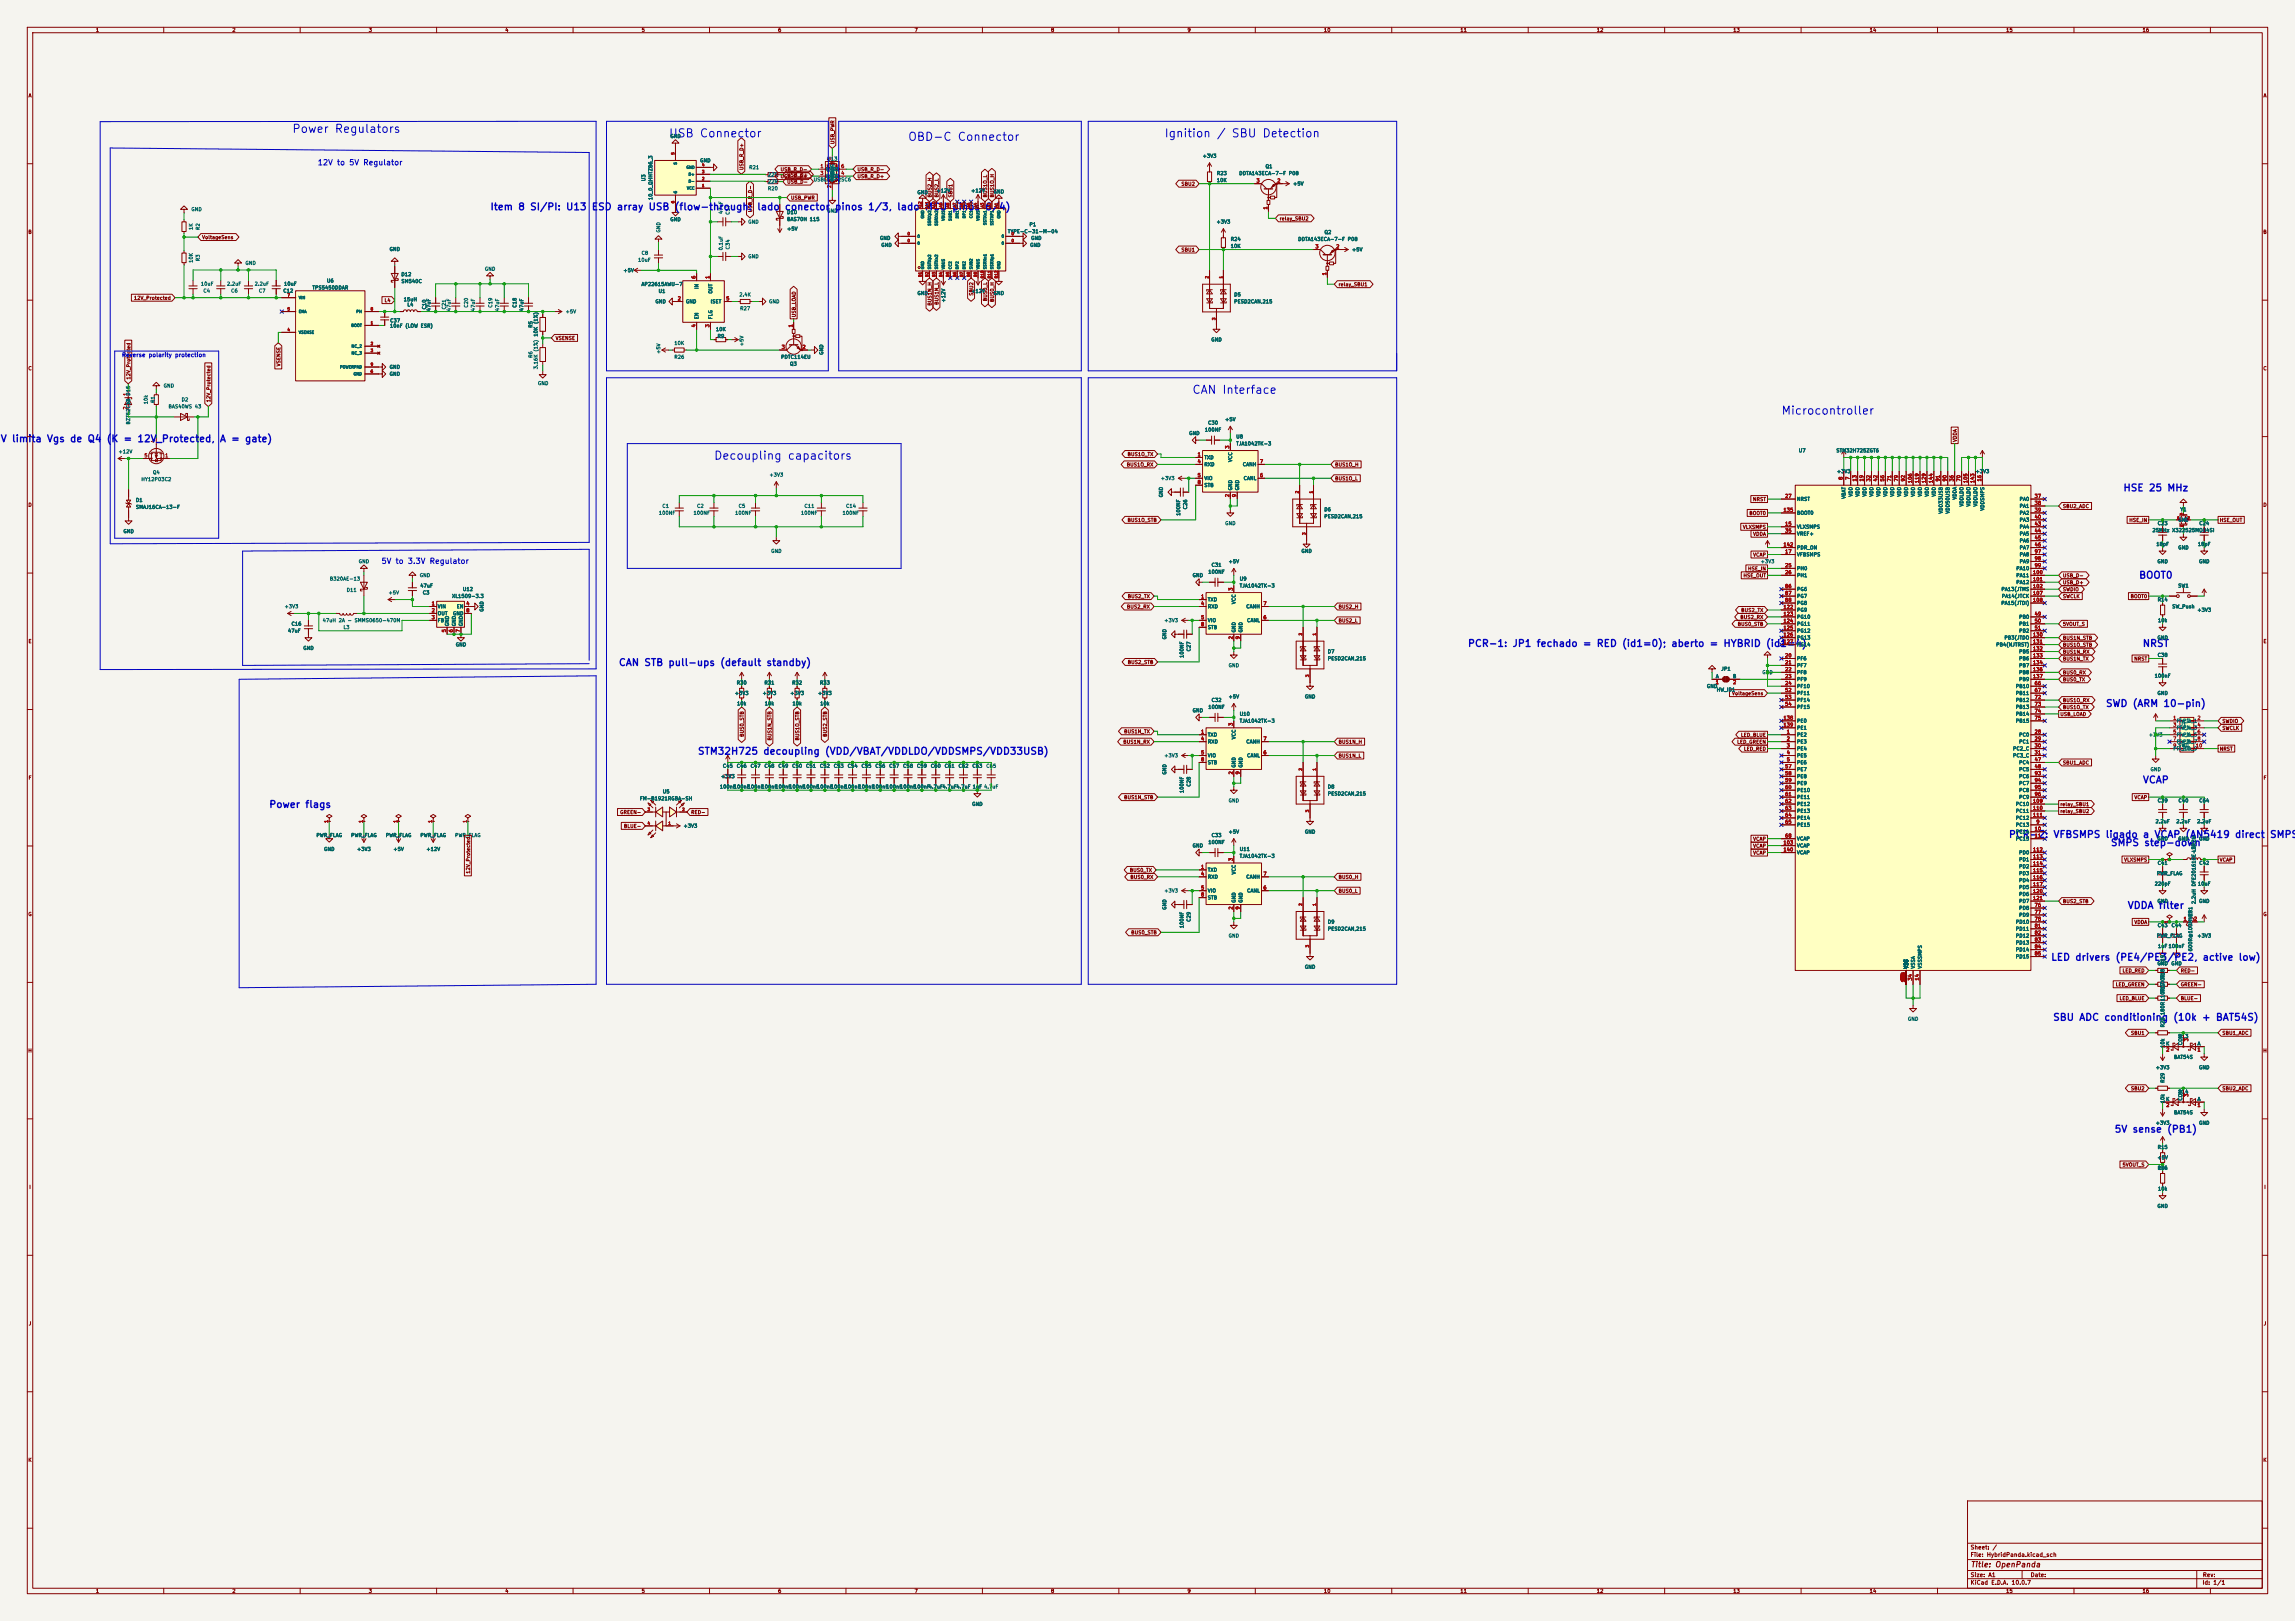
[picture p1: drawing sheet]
<svg xmlns="http://www.w3.org/2000/svg" width="841mm" height="594mm" viewBox="0 0 841 594" stroke-linecap="round" stroke-linejoin="round" font-family="sans-serif">
<defs><g id="words">
<g font-size="3" fill="#0000c2">
<text x="106.9" y="49.4">Power Regulators</text>
<text x="244.9" y="51.1">USB Connector</text>
<text x="332.5" y="52.4">OBD-C Connector</text>
<text x="426.5" y="51.1">Ignition / SBU Detection</text>
<text x="436.7" y="145.1">CAN Interface</text>
<text x="652.6" y="152.7">Microcontroller</text>
<text x="261.4" y="169.2">Decoupling capacitors</text>
</g>
<g font-size="2.5" fill="#0000c2">
<text x="179.5" y="77.7">Item 8 SI/PI: U13</text>
<text x="216.6" y="77.7">ESD array USB (flow-through:</text>
<text x="277.2" y="77.7">lado</text>
<text x="287.4" y="77.7">conector pinos 1/3, lado MCU pinos 6/4)</text>
<text x="0" y="162.7">V limita Vgs de Q4</text>
<text x="38.9" y="162.7">(K = 12V_Protected,</text>
<text x="80.3" y="162.7">A = gate)</text>
<text x="777.9" y="180.7">HSE 25 MHz</text>
<text x="783.6" y="212.7">BOOT0</text>
<text x="537.7" y="237.7">PCR-1: JP1 fechado = RED (id1=0); aberto = HYBRID (id1=4)</text>
<text x="785" y="237.7">NRST</text>
<text x="226.5" y="244.7">CAN STB pull-ups (default standby)</text>
<text x="771.5" y="259.7">SWD (ARM 10-pin)</text>
<text x="255.5" y="277.2">STM32H725 decoupling (VDD/VBAT/VDDLDO/VDDSMPS/VDD33USB)</text>
<text x="785" y="287.7">VCAP</text>
<text x="98.4" y="296.7">Power flags</text>
<text x="735.9" y="307.7">PCR-2: VFBSMPS ligado a VCAP (AN5419 direct</text>
<text x="773.3" y="310.7">SMPS step-down</text>
<text x="831.6" y="307.7">SMPS)</text>
<text x="779.5" y="333.7">VDDA filter</text>
<text x="751.4" y="352.7">LED drivers (PE4/PE3/PE2, active low)</text>
<text x="752.1" y="374.7">SBU ADC conditioning (10k + BAT54S)</text>
<text x="774.7" y="415.7">5V sense (PB1)</text>
</g>
<g font-size="2" fill="#0000c2">
<text x="116.2" y="61.1">12V to 5V Regulator</text>
<text x="139.6" y="207.1">5V to 3.3V Regulator</text>
</g>
<text font-size="2" fill="#840000" x="722" y="574.8">Title: OpenPanda</text>
<text font-size="1.5" fill="#0000c2" x="44.5" y="131.2">Reverse polarity protection</text>
<g font-size="1.5" fill="#840000">
<text x="721.9" y="568.1">Sheet: /</text>
<text x="721.9" y="570.8">File: HybridPanda.kicad_sch</text>
<text x="721.9" y="581">KiCad E.D.A. 10.0.7</text>
<text x="721.9" y="578.2">Size: A1</text>
<text x="743.9" y="578.2">Date:</text>
<text x="806.9" y="581">Id: 1/1</text>
<text x="807" y="578.2">Rev:</text>
</g>
<g font-size="1.3" fill="#840000">
<text x="35" y="12">1</text>
<text x="85" y="12">2</text>
<text x="135" y="12">3</text>
<text x="185" y="12">4</text>
<text x="235" y="12">5</text>
<text x="285" y="12">6</text>
<text x="335" y="12">7</text>
<text x="385" y="12">8</text>
<text x="435" y="12">9</text>
<text x="485" y="12">10</text>
<text x="535" y="12">11</text>
<text x="585" y="12">12</text>
<text x="635" y="12">13</text>
<text x="685" y="12">14</text>
<text x="735" y="12">15</text>
<text x="785" y="12">16</text>
<text x="10.3" y="36">A</text>
<text x="829.3" y="36">A</text>
<text x="306.1" y="53" transform="rotate(-90 306.1 53)">USB_PWR</text>
<text x="272.7" y="62.5" transform="rotate(-90 272.7 62.5)">USB_R_D+</text>
<text x="285.9" y="63.1">USB_R_D-</text>
<text x="285.9" y="65.6">USB_R_D+</text>
<text x="288.3" y="65.1">USB_D+</text>
<text x="314" y="65.6">USB_R_D+</text>
<text x="314" y="63.1">USB_R_D-</text>
<text x="288.3" y="67.6">USB_D-</text>
<text x="432.7" y="68.4">SBU2</text>
<text x="275.9" y="77.9" transform="rotate(-90 275.9 77.9)">USB_R_D-</text>
<text x="289.7" y="73.4">USB_PWR</text>
<text x="341.7" y="72.5" transform="rotate(-90 341.7 72.5)">BUS2_H</text>
<text x="344.2" y="72.5" transform="rotate(-90 344.2 72.5)">BUS2_L</text>
<text x="349.3" y="72.5" transform="rotate(-90 349.3 72.5)">SBU1</text>
<text x="362" y="72.5" transform="rotate(-90 362 72.5)">BUS1O_L</text>
<text x="364.5" y="72.5" transform="rotate(-90 364.5 72.5)">BUS1O_H</text>
<text x="468.8" y="81.1">relay_SBU2</text>
<text x="10.2" y="86">B</text>
<text x="73.9" y="87.9">VoltageSens</text>
<text x="829.2" y="86">B</text>
<text x="432.7" y="92.5">SBU1</text>
<text x="490.4" y="105.2">relay_SBU1</text>
<text x="48.9" y="110.1">12V_Protected</text>
<text x="140.8" y="111">L4</text>
<text x="341.7" y="112.2" transform="rotate(-90 341.7 112.2)">BUS1N_H</text>
<text x="344.2" y="111.9" transform="rotate(-90 344.2 111.9)">BUS1N_L</text>
<text x="356.9" y="108.5" transform="rotate(-90 356.9 108.5)">SBU2</text>
<text x="362" y="110.5" transform="rotate(-90 362 110.5)">BUS0_L</text>
<text x="364.5" y="110.8" transform="rotate(-90 364.5 110.8)">BUS0_H</text>
<text x="291.9" y="116.4" transform="rotate(-90 291.9 116.4)">USB_LOAD</text>
<text x="203.5" y="124.9">VSENSE</text>
<text x="10.2" y="136">C</text>
<text x="103" y="134.4" transform="rotate(-90 103 134.4)">VSENSE</text>
<text x="829.2" y="136">C</text>
<text x="48.1" y="139.2" transform="rotate(-90 48.1 139.2)">12V_Protected</text>
<text x="77.4" y="147.6" transform="rotate(-90 77.4 147.6)">12V_Protected</text>
<text x="413" y="167.4">BUS1O_TX</text>
<text x="717.3" y="162.1" transform="rotate(-90 717.3 162.1)">VDDA</text>
<text x="412.7" y="171.2">BUS1O_RX</text>
<text x="489.1" y="171.2">BUS1O_H</text>
<text x="489.1" y="176.3">BUS1O_L</text>
<text x="10.2" y="186">D</text>
<text x="642.2" y="183.9">NRST</text>
<text x="829.2" y="186">D</text>
<text x="413" y="191.6">BUS1O_STB</text>
<text x="640.9" y="189">BOOT0</text>
<text x="755.8" y="186.5">SBU2_ADC</text>
<text x="780.1" y="191.6">HSE_IN</text>
<text x="813.2" y="191.6">HSE_OUT</text>
<text x="638.5" y="194.1">VLXSMPS</text>
<text x="642.3" y="196.6">VDDA</text>
<text x="640.4" y="209.3">HSE_IN</text>
<text x="642.3" y="204.3">VCAP</text>
<text x="638.7" y="211.9">HSE_OUT</text>
<text x="755.8" y="214.4">USB_D+</text>
<text x="755.8" y="211.9">USB_D-</text>
<text x="413.1" y="219.5">BUS2_TX</text>
<text x="755.8" y="219.5">SWCLK</text>
<text x="755.8" y="217">SWDIO</text>
<text x="780.6" y="219.5">BOOT0</text>
<text x="412.8" y="223.3">BUS2_RX</text>
<text x="490.4" y="223.3">BUS2_H</text>
<text x="637.6" y="227.1">BUS2_RX</text>
<text x="637.9" y="224.6">BUS2_TX</text>
<text x="490.4" y="228.4">BUS2_L</text>
<text x="636.6" y="229.7">BUS0_STB</text>
<text x="755.8" y="229.7">5VOUT_S</text>
<text x="10.3" y="236">E</text>
<text x="755.8" y="234.7">BUS1N_STB</text>
<text x="755.8" y="237.3">BUS1O_STB</text>
<text x="755.8" y="239.8">BUS1N_RX</text>
<text x="829.3" y="236">E</text>
<text x="413.1" y="243.6">BUS2_STB</text>
<text x="755.8" y="242.4">BUS1N_TX</text>
<text x="781.9" y="242.4">NRST</text>
<text x="755.8" y="247.4">BUS0_RX</text>
<text x="755.8" y="250">BUS0_TX</text>
<text x="634.6" y="255.1">VoltageSens</text>
<text x="755.8" y="257.6">BUS1O_RX</text>
<text x="754.8" y="262.7">USB_LOAD</text>
<text x="755.8" y="260.1">BUS1O_TX</text>
<text x="411.8" y="269">BUS1N_TX</text>
<text x="814.2" y="265.2">SWDIO</text>
<text x="814.2" y="267.8">SWCLK</text>
<text x="272.8" y="270.2" transform="rotate(-90 272.8 270.2)">BUS0_STB</text>
<text x="283" y="271.5" transform="rotate(-90 283 271.5)">BUS1N_STB</text>
<text x="293.2" y="271.5" transform="rotate(-90 293.2 271.5)">BUS1O_STB</text>
<text x="303.3" y="270.2" transform="rotate(-90 303.3 270.2)">BUS2_STB</text>
<text x="411.5" y="272.8">BUS1N_RX</text>
<text x="490.4" y="272.8">BUS1N_H</text>
<text x="636.4" y="272.8">LED_GREEN</text>
<text x="637.8" y="270.3">LED_BLUE</text>
<text x="638.9" y="275.4">LED_RED</text>
<text x="813.2" y="275.4">NRST</text>
<text x="490.4" y="277.9">BUS1N_L</text>
<text x="755.8" y="280.5">SBU1_ADC</text>
<text x="10.3" y="286">F</text>
<text x="829.3" y="286">F</text>
<text x="411.8" y="293.2">BUS1N_STB</text>
<text x="782" y="293.2">VCAP</text>
<text x="227.1" y="298.6">GREEN-</text>
<text x="253.1" y="298.6">RED-</text>
<text x="754.8" y="298.2">relay_SBU2</text>
<text x="754.8" y="295.7">relay_SBU1</text>
<text x="228.5" y="303.7">BLUE-</text>
<text x="642.3" y="308.4">VCAP</text>
<text x="642.3" y="310.9">VCAP</text>
<text x="642.3" y="313.5">VCAP</text>
<text x="778.2" y="316">VLXSMPS</text>
<text x="813.2" y="316">VCAP</text>
<text x="172.5" y="320.3" transform="rotate(-90 172.5 320.3)">12V_Protected</text>
<text x="413.9" y="319.8">BUS0_TX</text>
<text x="414.1" y="322.4">BUS0_RX</text>
<text x="490.4" y="322.4">BUS0_H</text>
<text x="490.4" y="327.4">BUS0_L</text>
<text x="10.2" y="336">G</text>
<text x="755.8" y="331.3">BUS2_STB</text>
<text x="829.2" y="336">G</text>
<text x="782" y="338.9">VDDA</text>
<text x="414.4" y="342.7">BUS0_STB</text>
<text x="777.6" y="356.7">LED_RED</text>
<text x="799" y="356.7">RED-</text>
<text x="775.2" y="361.7">LED_GREEN</text>
<text x="799" y="361.7">GREEN-</text>
<text x="776.6" y="366.8">LED_BLUE</text>
<text x="799" y="366.8">BLUE-</text>
<text x="780.7" y="379.5">SBU1</text>
<text x="814.2" y="379.5">SBU1_ADC</text>
<text x="10.2" y="386">H</text>
<text x="829.2" y="386">H</text>
<text x="780.7" y="399.8">SBU2</text>
<text x="814.2" y="399.8">SBU2_ADC</text>
<text x="777.6" y="427.8">5VOUT_S</text>
<text x="10.6" y="436">I</text>
<text x="829.6" y="436">I</text>
<text x="10.4" y="486">J</text>
<text x="829.4" y="486">J</text>
<text x="10.2" y="536">K</text>
<text x="829.2" y="536">K</text>
<text x="35" y="584">1</text>
<text x="85" y="584">2</text>
<text x="135" y="584">3</text>
<text x="185" y="584">4</text>
<text x="235" y="584">5</text>
<text x="285" y="584">6</text>
<text x="335" y="584">7</text>
<text x="385" y="584">8</text>
<text x="435" y="584">9</text>
<text x="485" y="584">10</text>
<text x="535" y="584">11</text>
<text x="585" y="584">12</text>
<text x="635" y="584">13</text>
<text x="685" y="584">14</text>
<text x="735" y="584">15</text>
<text x="785" y="584">16</text>
</g>
<g font-size="1.3" fill="#006464">
<text x="245.5" y="50.9">GND</text>
<text x="256.4" y="59.8">GND</text>
<text x="303" y="59.2">U13</text>
<text x="440.6" y="58.1">+3V3</text>
<text x="274.4" y="62.3">R21</text>
<text x="281.2" y="65">22R</text>
<text x="302.3" y="63">I/O1</text>
<text x="302.9" y="63">I/O1</text>
<text x="302.9" y="65.5">I/O2</text>
<text x="306" y="65.1" transform="rotate(-90 306 65.1)">VBUS</text>
<text x="445.8" y="64.5">R23</text>
<text x="454" y="64.5">DDTA143ECA-7-F P08</text>
<text x="463.6" y="61.9">Q1</text>
<text x="236.8" y="66.5" transform="rotate(-90 236.8 66.5)">U3</text>
<text x="281.2" y="70.1">R20</text>
<text x="281.2" y="67.5">22R</text>
<text x="298" y="66.8">USBLC6-2SC6</text>
<text x="306" y="66.6" transform="rotate(-90 306 66.6)">GND</text>
<text x="336" y="71.4">GND</text>
<text x="343" y="70.8">+12V</text>
<text x="355.7" y="70.8">+12V</text>
<text x="364" y="71.2">GND</text>
<text x="445.8" y="67">10K</text>
<text x="473.7" y="68.3">+5V</text>
<text x="70" y="77.7">GND</text>
<text x="239.3" y="73.5" transform="rotate(-90 239.3 73.5)">10_0_QHHTZB6_3</text>
<text x="245.5" y="81.4">GND</text>
<text x="265.1" y="78.6" transform="rotate(-90 265.1 78.6)">47uF</text>
<text x="267.7" y="78.9" transform="rotate(-90 267.7 78.9)">C17</text>
<text x="274" y="82.2">GND</text>
<text x="288.3" y="78.8">D10</text>
<text x="288.3" y="81.3">BAS70H 115</text>
<text x="302.9" y="78.2">GND</text>
<text x="377.1" y="83.2">P1</text>
<text x="445.6" y="82.2">+3V3</text>
<text x="70.9" y="84.4" transform="rotate(-90 70.9 84.4)">1K</text>
<text x="73.5" y="84.4" transform="rotate(-90 73.5 84.4)">R2</text>
<text x="242.3" y="85.4" transform="rotate(-90 242.3 85.4)">GND</text>
<text x="288.3" y="84.8">+5V</text>
<text x="322.3" y="88.2">GND</text>
<text x="369.2" y="85.8">TYPE-C-31-M-04</text>
<text x="377.7" y="88.2">GND</text>
<text x="450.8" y="88.6">R24</text>
<text x="475.5" y="88.6">DDTA143ECA-7-F P08</text>
<text x="485.2" y="86.1">Q2</text>
<text x="73.5" y="95.9" transform="rotate(-90 73.5 95.9)">R3</text>
<text x="142.6" y="92.3">GND</text>
<text x="234.9" y="93.7">C8</text>
<text x="265.1" y="91.9" transform="rotate(-90 265.1 91.9)">0.1uF</text>
<text x="267.7" y="91.6" transform="rotate(-90 267.7 91.6)">C34</text>
<text x="274" y="94.9">GND</text>
<text x="322.8" y="90.8">GND</text>
<text x="377.3" y="90.8">GND</text>
<text x="450.8" y="91.1">10K</text>
<text x="495.3" y="92.4">+5V</text>
<text x="70.9" y="96.5" transform="rotate(-90 70.9 96.5)">10K</text>
<text x="89.8" y="97.4">GND</text>
<text x="146.9" y="101.5">D12</text>
<text x="177.5" y="99.5">GND</text>
<text x="228.3" y="100">+5V</text>
<text x="233.7" y="96.2">10uF</text>
<text x="73.5" y="105">10uF</text>
<text x="74.4" y="107.5">C4</text>
<text x="83" y="105">2.2uF</text>
<text x="84.5" y="107.5">C6</text>
<text x="93.2" y="105">2.2uF</text>
<text x="94.7" y="107.5">C7</text>
<text x="103.6" y="107.5">C12</text>
<text x="103.9" y="105">10uF</text>
<text x="114.3" y="106.4">TPS5450DDAR</text>
<text x="119.6" y="103.8">U6</text>
<text x="146.9" y="104">SM540C</text>
<text x="234.9" y="105.1">AP22615AWU-7</text>
<text x="241.2" y="107.6">U1</text>
<text x="256.2" y="106" transform="rotate(-90 256.2 106)">IN</text>
<text x="261.3" y="107.7" transform="rotate(-90 261.3 107.7)">OUT</text>
<text x="355.7" y="107.6">+12V</text>
<text x="147.8" y="110.7">15uH</text>
<text x="149.1" y="112.6">L4</text>
<text x="156.4" y="113.6" transform="rotate(-90 156.4 113.6)">C10</text>
<text x="163.7" y="113.6" transform="rotate(-90 163.7 113.6)">C21</text>
<text x="171.8" y="112.9" transform="rotate(-90 171.8 112.9)">C20</text>
<text x="180.7" y="112.9" transform="rotate(-90 180.7 112.9)">C19</text>
<text x="189.6" y="112.9" transform="rotate(-90 189.6 112.9)">C18</text>
<text x="240" y="111.5">GND</text>
<text x="251.2" y="111.5">GND</text>
<text x="260.3" y="111.5">ISET</text>
<text x="270.8" y="108.9">2.4K</text>
<text x="271.1" y="114">R27</text>
<text x="281.6" y="111.5">GND</text>
<text x="336" y="108.4">GND</text>
<text x="346.7" y="111" transform="rotate(-90 346.7 111)">+12V</text>
<text x="364" y="108.4">GND</text>
<text x="452.1" y="108.9">D5</text>
<text x="452.1" y="111.5">PESD2CAN,215</text>
<text x="142.8" y="118.4">C37</text>
<text x="158.1" y="114.2" transform="rotate(-90 158.1 114.2)">47uF</text>
<text x="165.4" y="114.2" transform="rotate(-90 165.4 114.2)">47uF</text>
<text x="174.3" y="114.2" transform="rotate(-90 174.3 114.2)">47uF</text>
<text x="183.2" y="114.2" transform="rotate(-90 183.2 114.2)">47uF</text>
<text x="192.1" y="114.2" transform="rotate(-90 192.1 114.2)">47uF</text>
<text x="207.1" y="115.1">+5V</text>
<text x="256.2" y="117.1" transform="rotate(-90 256.2 117.1)">EN</text>
<text x="261.3" y="117.1" transform="rotate(-90 261.3 117.1)">FLG</text>
<text x="142.8" y="120.3">10nF (LOW ESR)</text>
<text x="195.4" y="120.2" transform="rotate(-90 195.4 120.2)">R5</text>
<text x="197.3" y="123.5" transform="rotate(-90 197.3 123.5)">10K (1%)</text>
<text x="262.2" y="121.6">10K</text>
<text x="262.8" y="124.2">R9</text>
<text x="443.7" y="125.4">GND</text>
<text x="195.4" y="131.3" transform="rotate(-90 195.4 131.3)">R6</text>
<text x="242.3" y="129.8" transform="rotate(-90 242.3 129.8)">+5V</text>
<text x="246.9" y="131.8">R26</text>
<text x="246.9" y="126.7">10K</text>
<text x="272.7" y="127" transform="rotate(-90 272.7 127)">+5V</text>
<text x="286.1" y="131.8">PDTC114EU</text>
<text x="302" y="130.2" transform="rotate(-90 302 130.2)">GND</text>
<text x="142.6" y="138">GND</text>
<text x="142.6" y="135.5">GND</text>
<text x="197.3" y="135.5" transform="rotate(-90 197.3 135.5)">3.16K (1%)</text>
<text x="289.3" y="134.3">Q3</text>
<text x="59.8" y="142.3">GND</text>
<text x="197" y="141.4">GND</text>
<text x="48" y="145.2" transform="rotate(-90 48 145.2)">D15</text>
<text x="48" y="148.2" transform="rotate(-90 48 148.2)">KA</text>
<text x="54.4" y="148.3" transform="rotate(-90 54.4 148.3)">10k</text>
<text x="57" y="147.8" transform="rotate(-90 57 147.8)">R1</text>
<text x="61.6" y="149.9">BAS40WS 43</text>
<text x="66.4" y="147.4">D2</text>
<text x="48" y="155.7" transform="rotate(-90 48 155.7)">BZT52C12</text>
<text x="442.5" y="155.9">C30</text>
<text x="448.8" y="154.6">+5V</text>
<text x="435.6" y="159.7">GND</text>
<text x="441.4" y="158.4">100NF</text>
<text x="452.9" y="161">U8</text>
<text x="43.3" y="166.4">+12V</text>
<text x="452.9" y="163.5">TJA1042TK-3</text>
<text x="659" y="166.1">U7</text>
<text x="672.8" y="166.1">STM32H725ZGT6</text>
<text x="441.2" y="168.6">TXD</text>
<text x="441.2" y="171.1">RXD</text>
<text x="451.8" y="169.5" transform="rotate(-90 451.8 169.5)">VCC</text>
<text x="455.3" y="171.1">CANH</text>
<text x="673" y="173.7">+3V3</text>
<text x="723.8" y="173.7">+3V3</text>
<text x="51.6" y="176.6">HY12P03C2</text>
<text x="55.9" y="174.1">Q4</text>
<text x="281.8" y="175">+3V3</text>
<text x="425.2" y="176.2">+3V3</text>
<text x="441.2" y="176.2">VIO</text>
<text x="441.2" y="178.8">STB</text>
<text x="451.8" y="179.9" transform="rotate(-90 451.8 179.9)">GND</text>
<text x="454.4" y="179.9" transform="rotate(-90 454.4 179.9)">GND</text>
<text x="455.6" y="176.2">CANL</text>
<text x="49.6" y="184.2">D1</text>
<text x="426.4" y="182.4" transform="rotate(-90 426.4 182.4)">GND</text>
<text x="658.3" y="183.8">NRST</text>
<text x="676.6" y="182.9" transform="rotate(-90 676.6 182.9)">VBAT</text>
<text x="679.1" y="182.2" transform="rotate(-90 679.1 182.2)">VDD</text>
<text x="681.7" y="182.2" transform="rotate(-90 681.7 182.2)">VDD</text>
<text x="684.2" y="182.2" transform="rotate(-90 684.2 182.2)">VDD</text>
<text x="686.8" y="182.2" transform="rotate(-90 686.8 182.2)">VDD</text>
<text x="689.3" y="182.2" transform="rotate(-90 689.3 182.2)">VDD</text>
<text x="691.8" y="182.2" transform="rotate(-90 691.8 182.2)">VDD</text>
<text x="694.4" y="182.2" transform="rotate(-90 694.4 182.2)">VDD</text>
<text x="696.9" y="182.2" transform="rotate(-90 696.9 182.2)">VDD</text>
<text x="699.5" y="182.2" transform="rotate(-90 699.5 182.2)">VDD</text>
<text x="702" y="182.2" transform="rotate(-90 702 182.2)">VDD</text>
<text x="704.5" y="182.2" transform="rotate(-90 704.5 182.2)">VDD</text>
<text x="707.1" y="182.2" transform="rotate(-90 707.1 182.2)">VDD</text>
<text x="709.6" y="182.2" transform="rotate(-90 709.6 182.2)">VDD</text>
<text x="717.2" y="183.3" transform="rotate(-90 717.2 183.3)">VDDA</text>
<text x="719.8" y="185.8" transform="rotate(-90 719.8 185.8)">VDDLDO</text>
<text x="722.3" y="185.8" transform="rotate(-90 722.3 185.8)">VDDLDO</text>
<text x="724.9" y="185.8" transform="rotate(-90 724.9 185.8)">VDDLDO</text>
<text x="739.9" y="183.8">PA0</text>
<text x="49.6" y="186.8">SMAJ16CA-13-F</text>
<text x="241.3" y="188.9">100NF</text>
<text x="242.6" y="186.4">C1</text>
<text x="254" y="188.9">100NF</text>
<text x="255.3" y="186.4">C2</text>
<text x="269.2" y="188.9">100NF</text>
<text x="270.5" y="186.4">C5</text>
<text x="293.4" y="188.9">100NF</text>
<text x="294.6" y="186.4">C11</text>
<text x="308.6" y="188.9">100NF</text>
<text x="309.9" y="186.4">C14</text>
<text x="432.8" y="189.2" transform="rotate(-90 432.8 189.2)">100NF</text>
<text x="435.3" y="186.8" transform="rotate(-90 435.3 186.8)">C26</text>
<text x="485.1" y="187.7">D6</text>
<text x="485.1" y="190.2">PESD2CAN,215</text>
<text x="658.3" y="188.9">BOOT0</text>
<text x="712.2" y="188.4" transform="rotate(-90 712.2 188.4)">VDD33USB</text>
<text x="714.7" y="188.4" transform="rotate(-90 714.7 188.4)">VDD50USB</text>
<text x="727.4" y="187.3" transform="rotate(-90 727.4 187.3)">VDDSMPS</text>
<text x="739.9" y="186.4">PA1</text>
<text x="739.9" y="188.9">PA2</text>
<text x="739.9" y="191.5">PA3</text>
<text x="798" y="191.5">GND</text>
<text x="798.8" y="187.7">Y1</text>
<text x="45.1" y="195.7">GND</text>
<text x="448.8" y="192.7">GND</text>
<text x="658.3" y="194">VLXSMPS</text>
<text x="658.3" y="196.5">VREF+</text>
<text x="739.9" y="194">PA4</text>
<text x="739.9" y="196.5">PA5</text>
<text x="788.6" y="195.3">25MHz X322525MOB4SI</text>
<text x="790.5" y="192.7">C23</text>
<text x="805.7" y="192.7">C24</text>
<text x="282.4" y="202.9">GND</text>
<text x="476.7" y="202.9">GND</text>
<text x="658.3" y="201.6">PDR_ON</text>
<text x="739.9" y="199.1">PA6</text>
<text x="739.9" y="201.6">PA7</text>
<text x="790" y="200.4">18pF</text>
<text x="798" y="201.6">GND</text>
<text x="805.3" y="200.4">18pF</text>
<text x="131.3" y="206.7">GND</text>
<text x="443.8" y="208">C31</text>
<text x="450.1" y="206.7">+5V</text>
<text x="645" y="206.7">+3V3</text>
<text x="658.3" y="204.2">VFBSMPS</text>
<text x="658.3" y="209.2">PH0</text>
<text x="738.7" y="209.2">PA10</text>
<text x="739.9" y="204.2">PA8</text>
<text x="739.9" y="206.7">PA9</text>
<text x="790.4" y="206.7">GND</text>
<text x="805.7" y="206.7">GND</text>
<text x="120.7" y="213.1">B320AE-13</text>
<text x="153.7" y="211.8">GND</text>
<text x="153.9" y="215.6">47uF</text>
<text x="436.9" y="211.8">GND</text>
<text x="442.6" y="210.5">100NF</text>
<text x="454.1" y="213.1">U9</text>
<text x="454.1" y="215.6">TJA1042TK-3</text>
<text x="658.3" y="211.8">PH1</text>
<text x="738.7" y="211.8">PA11</text>
<text x="738.7" y="214.3">PA12</text>
<text x="798" y="215.6">SW1</text>
<text x="126.9" y="217.2">D11</text>
<text x="142.2" y="218.1">+5V</text>
<text x="154.8" y="218.1">C3</text>
<text x="165.5" y="219.4">XL1509-3.3</text>
<text x="169.4" y="216.9">U12</text>
<text x="442.4" y="220.7">TXD</text>
<text x="453.1" y="221.5" transform="rotate(-90 453.1 221.5)">VCC</text>
<text x="658.3" y="216.9">PG6</text>
<text x="658.3" y="219.4">PG7</text>
<text x="658.3" y="221.9">PG8</text>
<text x="733.2" y="221.9">PA15(JTDI)</text>
<text x="733.3" y="216.9">PA13(JTMS</text>
<text x="733.4" y="219.4">PA14(JTCK</text>
<text x="790.5" y="220.7">R14</text>
<text x="104.1" y="223.2">+3V3</text>
<text x="160.2" y="223.2">VIN</text>
<text x="160.2" y="225.8">OUT</text>
<text x="165.8" y="225.8">GND</text>
<text x="167.2" y="223.2">EN</text>
<text x="177.5" y="224.3" transform="rotate(-90 177.5 224.3)">GND</text>
<text x="442.4" y="223.2">RXD</text>
<text x="456.5" y="223.2">CANH</text>
<text x="658.3" y="224.5">PG9</text>
<text x="658.3" y="227">PG10</text>
<text x="739.7" y="227">PB0</text>
<text x="795.9" y="223.2">SW_Push</text>
<text x="805.1" y="224.5">+3V3</text>
<text x="105.4" y="232.1">47uF</text>
<text x="106.7" y="229.6">C16</text>
<text x="118.1" y="228.3">47uH 2A - SMMS0650-470M</text>
<text x="125.7" y="230.8">L3</text>
<text x="160.2" y="228.3">FB</text>
<text x="164.8" y="229.6" transform="rotate(-90 164.8 229.6)">GND</text>
<text x="167.3" y="229.6" transform="rotate(-90 167.3 229.6)">GND</text>
<text x="169.9" y="229.6" transform="rotate(-90 169.9 229.6)">GND</text>
<text x="426.5" y="228.3">+3V3</text>
<text x="442.4" y="228.3">VIO</text>
<text x="442.4" y="230.8">STB</text>
<text x="453.1" y="231.9" transform="rotate(-90 453.1 231.9)">GND</text>
<text x="455.6" y="231.9" transform="rotate(-90 455.6 231.9)">GND</text>
<text x="456.8" y="228.3">CANL</text>
<text x="658.3" y="229.6">PG11</text>
<text x="658.3" y="232.1">PG12</text>
<text x="739.7" y="229.6">PB1</text>
<text x="739.7" y="232.1">PB2</text>
<text x="790.6" y="228.3">10k</text>
<text x="111" y="238.5">GND</text>
<text x="166.8" y="237.2">GND</text>
<text x="427.7" y="234.5" transform="rotate(-90 427.7 234.5)">GND</text>
<text x="436.6" y="238.9" transform="rotate(-90 436.6 238.9)">C27</text>
<text x="486.4" y="239.7">D7</text>
<text x="658.3" y="234.6">PG13</text>
<text x="658.3" y="237.2">PG14</text>
<text x="731.3" y="237.2">PB4(NJTRST)</text>
<text x="734.4" y="234.6">PB3(JTDO</text>
<text x="739.7" y="239.7">PB5</text>
<text x="790.4" y="234.6">GND</text>
<text x="434" y="241.2" transform="rotate(-90 434 241.2)">100NF</text>
<text x="450.1" y="244.8">GND</text>
<text x="486.4" y="242.3">PESD2CAN,215</text>
<text x="658.3" y="242.3">PF6</text>
<text x="658.3" y="244.8">PF7</text>
<text x="739.7" y="242.3">PB6</text>
<text x="739.7" y="244.8">PB7</text>
<text x="790.5" y="241">C38</text>
<text x="269.8" y="251.2">R30</text>
<text x="280" y="251.2">R31</text>
<text x="290.1" y="251.2">R32</text>
<text x="300.3" y="251.2">R33</text>
<text x="628.6" y="248.8">A</text>
<text x="630.6" y="246.1">JP1</text>
<text x="634.9" y="248.8">B</text>
<text x="645.6" y="247.3">GND</text>
<text x="658.3" y="247.3">PF8</text>
<text x="658.3" y="249.9">PF9</text>
<text x="739.7" y="247.3">PB8</text>
<text x="739.7" y="249.9">PB9</text>
<text x="789.4" y="248.6">100nF</text>
<text x="269.1" y="255">+3V3</text>
<text x="279.3" y="255">+3V3</text>
<text x="289.4" y="255">+3V3</text>
<text x="299.6" y="255">+3V3</text>
<text x="443.8" y="257.5">C32</text>
<text x="450.1" y="256.2">+5V</text>
<text x="478" y="256.2">GND</text>
<text x="625.3" y="252.4">GND</text>
<text x="628.9" y="253.7">HW_ID1</text>
<text x="658.3" y="252.4">PF10</text>
<text x="658.3" y="255">PF11</text>
<text x="658.3" y="257.5">PF14</text>
<text x="738.5" y="252.4">PB10</text>
<text x="738.5" y="255">PB11</text>
<text x="738.5" y="257.5">PB12</text>
<text x="790.4" y="255">GND</text>
<text x="269.9" y="258.8">10k</text>
<text x="280.1" y="258.8">10k</text>
<text x="290.2" y="258.8">10k</text>
<text x="300.4" y="258.8">10k</text>
<text x="436.9" y="261.3">GND</text>
<text x="442.6" y="260">100NF</text>
<text x="454.1" y="262.6">U10</text>
<text x="658.3" y="260">PF15</text>
<text x="738.5" y="260">PB13</text>
<text x="738.5" y="262.6">PB14</text>
<text x="454.1" y="265.1">TJA1042TK-3</text>
<text x="658.3" y="265.1">PE0</text>
<text x="658.3" y="267.7">PE1</text>
<text x="738.5" y="265.1">PB15</text>
<text x="797.5" y="265.1">Pin_2</text>
<text x="797.5" y="267.7">Pin_4</text>
<text x="798.9" y="266.4">J1</text>
<text x="799.8" y="265.1">Pin_1</text>
<text x="799.8" y="267.7">Pin_3</text>
<text x="442.4" y="270.2">TXD</text>
<text x="442.4" y="272.7">RXD</text>
<text x="453.1" y="271.1" transform="rotate(-90 453.1 271.1)">VCC</text>
<text x="456.5" y="272.7">CANH</text>
<text x="658.3" y="270.2">PE2</text>
<text x="658.3" y="272.7">PE3</text>
<text x="658.3" y="275.3">PE4</text>
<text x="737.5" y="275.3">PC2_C</text>
<text x="739.7" y="270.2">PC0</text>
<text x="739.7" y="272.7">PC1</text>
<text x="787.3" y="270.2">+3V3</text>
<text x="796.3" y="275.3">Pin_10</text>
<text x="797.5" y="270.2">Pin_6</text>
<text x="797.5" y="272.7">Pin_8</text>
<text x="799.8" y="270.2">Pin_5</text>
<text x="799.8" y="272.7">Pin_7</text>
<text x="799.8" y="275.3">Pin_9</text>
<text x="264.7" y="281.6">C45</text>
<text x="269.8" y="281.6">C46</text>
<text x="274.9" y="281.6">C47</text>
<text x="280" y="281.6">C48</text>
<text x="285" y="281.6">C49</text>
<text x="290.1" y="281.6">C50</text>
<text x="295.2" y="281.6">C51</text>
<text x="300.3" y="281.6">C52</text>
<text x="305.4" y="281.6">C53</text>
<text x="310.4" y="281.6">C54</text>
<text x="315.5" y="281.6">C55</text>
<text x="320.6" y="281.6">C56</text>
<text x="325.7" y="281.6">C57</text>
<text x="330.8" y="281.6">C58</text>
<text x="335.8" y="281.6">C59</text>
<text x="340.9" y="281.6">C60</text>
<text x="346" y="281.6">C61</text>
<text x="351.1" y="281.6">C62</text>
<text x="356.2" y="281.6">C63</text>
<text x="361.2" y="281.6">C65</text>
<text x="426.5" y="277.8">+3V3</text>
<text x="442.4" y="277.8">VIO</text>
<text x="442.4" y="280.4">STB</text>
<text x="453.1" y="281.5" transform="rotate(-90 453.1 281.5)">GND</text>
<text x="455.6" y="281.5" transform="rotate(-90 455.6 281.5)">GND</text>
<text x="456.8" y="277.8">CANL</text>
<text x="658.3" y="277.8">PE5</text>
<text x="658.3" y="280.4">PE6</text>
<text x="737.5" y="277.8">PC3_C</text>
<text x="739.7" y="280.4">PC4</text>
<text x="264" y="285.4">+3V3</text>
<text x="427.7" y="284" transform="rotate(-90 427.7 284)">GND</text>
<text x="658.3" y="282.9">PE7</text>
<text x="658.3" y="285.4">PE8</text>
<text x="658.3" y="288">PE9</text>
<text x="739.7" y="282.9">PC5</text>
<text x="739.7" y="285.4">PC6</text>
<text x="739.7" y="288">PC7</text>
<text x="787.9" y="282.9">GND</text>
<text x="234.4" y="293.6">FM-B1921RGBA-SH</text>
<text x="242.7" y="291">U5</text>
<text x="263.6" y="289.3">100nF</text>
<text x="268.7" y="289.3">100nF</text>
<text x="273.8" y="289.3">100nF</text>
<text x="278.9" y="289.3">100nF</text>
<text x="284" y="289.3">100nF</text>
<text x="289" y="289.3">100nF</text>
<text x="294.1" y="289.3">100nF</text>
<text x="299.2" y="289.3">100nF</text>
<text x="304.3" y="289.3">100nF</text>
<text x="309.4" y="289.3">100nF</text>
<text x="314.4" y="289.3">100nF</text>
<text x="319.5" y="289.3">100nF</text>
<text x="324.6" y="289.3">100nF</text>
<text x="329.7" y="289.3">100nF</text>
<text x="334.8" y="289.3">100nF</text>
<text x="340.1" y="289.3">4.7uF4.7uF4.7uF 1uF 4.7uF</text>
<text x="340.1" y="289.3">4.7uF4.7uF4.7uF 1uF</text>
<text x="434" y="290.8" transform="rotate(-90 434 290.8)">100NF</text>
<text x="436.6" y="288.4" transform="rotate(-90 436.6 288.4)">C28</text>
<text x="486.4" y="289.3">D8</text>
<text x="486.4" y="291.8">PESD2CAN,215</text>
<text x="658.3" y="290.5">PE10</text>
<text x="658.3" y="293.1">PE11</text>
<text x="739.7" y="290.5">PC8</text>
<text x="739.7" y="293.1">PC9</text>
<text x="356.1" y="295.6">GND</text>
<text x="450.1" y="294.3">GND</text>
<text x="658.3" y="295.6">PE12</text>
<text x="658.3" y="298.1">PE13</text>
<text x="738.5" y="295.6">PC10</text>
<text x="738.5" y="298.1">PC11</text>
<text x="790.5" y="294.3">C39</text>
<text x="798.1" y="294.3">C40</text>
<text x="805.7" y="294.3">C64</text>
<text x="250.3" y="303.6">+3V3</text>
<text x="450.1" y="305.8">+5V</text>
<text x="478" y="305.8">GND</text>
<text x="658.3" y="300.7">PE14</text>
<text x="658.3" y="303.2">PE15</text>
<text x="738.5" y="303.2">PC13</text>
<text x="738.5" y="305.8">PC14</text>
<text x="738.5" y="300.7">PC12</text>
<text x="789.7" y="302">2.2uF</text>
<text x="797.3" y="302">2.2uF</text>
<text x="805" y="302">2.2uF</text>
<text x="115.8" y="307">PWR_FLAG</text>
<text x="128.5" y="307">PWR_FLAG</text>
<text x="141.2" y="307">PWR_FLAG</text>
<text x="153.9" y="307">PWR_FLAG</text>
<text x="166.6" y="307">PWR_FLAG</text>
<text x="436.9" y="310.8">GND</text>
<text x="442.6" y="309.6">100NF</text>
<text x="443.8" y="307">C33</text>
<text x="658.3" y="308.3">VCAP</text>
<text x="658.3" y="310.8">VCAP</text>
<text x="738.5" y="308.3">PC15</text>
<text x="790.4" y="308.3">GND</text>
<text x="798" y="308.3">GND</text>
<text x="805.7" y="308.3">GND</text>
<text x="118.6" y="312.1">GND</text>
<text x="130.7" y="312.1">+3V3</text>
<text x="144" y="312.1">+5V</text>
<text x="156.1" y="312.1">+12V</text>
<text x="454.1" y="312.1">U11</text>
<text x="454.1" y="314.7">TJA1042TK-3</text>
<text x="658.3" y="313.4">VCAP</text>
<text x="739.7" y="313.4">PD0</text>
<text x="739.7" y="315.9">PD1</text>
<text x="790.5" y="317.2">C41</text>
<text x="804.9" y="312.4" transform="rotate(-90 804.9 312.4)">L5</text>
<text x="805.7" y="317.2">C42</text>
<text x="442.4" y="319.7">TXD</text>
<text x="442.4" y="322.3">RXD</text>
<text x="453.1" y="320.6" transform="rotate(-90 453.1 320.6)">VCC</text>
<text x="456.5" y="322.3">CANH</text>
<text x="739.7" y="318.5">PD2</text>
<text x="739.7" y="321">PD3</text>
<text x="739.7" y="323.5">PD4</text>
<text x="790.2" y="321">PWR_FLAG</text>
<text x="426.5" y="327.4">+3V3</text>
<text x="442.4" y="327.4">VIO</text>
<text x="442.4" y="329.9">STB</text>
<text x="456.8" y="327.4">CANL</text>
<text x="739.7" y="326.1">PD5</text>
<text x="739.7" y="328.6">PD6</text>
<text x="789.4" y="324.8">220pF</text>
<text x="805.3" y="324.8">10uF</text>
<text x="427.7" y="333.5" transform="rotate(-90 427.7 333.5)">GND</text>
<text x="453.1" y="331" transform="rotate(-90 453.1 331)">GND</text>
<text x="455.6" y="331" transform="rotate(-90 455.6 331)">GND</text>
<text x="739.7" y="333.7">PD8</text>
<text x="739.7" y="331.2">PD7</text>
<text x="790.4" y="331.2">GND</text>
<text x="803.6" y="335.9" transform="rotate(-90 803.6 335.9)">FB1</text>
<text x="804.9" y="331.4" transform="rotate(-90 804.9 331.4)">2.2uH DFE201610E-2R2M</text>
<text x="805.7" y="331.2">GND</text>
<text x="434" y="340.3" transform="rotate(-90 434 340.3)">100NF</text>
<text x="436.6" y="337.9" transform="rotate(-90 436.6 337.9)">C29</text>
<text x="486.4" y="338.8">D9</text>
<text x="486.4" y="341.3">PESD2CAN,215</text>
<text x="738.5" y="338.8">PD10</text>
<text x="738.5" y="341.3">PD11</text>
<text x="739.7" y="336.2">PD9</text>
<text x="790.5" y="340.1">C43</text>
<text x="795.6" y="340.1">C44</text>
<text x="450.1" y="343.9">GND</text>
<text x="738.5" y="343.9">PD12</text>
<text x="738.5" y="346.4">PD13</text>
<text x="790.2" y="343.9">PWR_FLAG</text>
<text x="790.6" y="347.7">1uF 100nF</text>
<text x="805.1" y="343.9">+3V3</text>
<text x="738.5" y="348.9">PD14</text>
<text x="738.5" y="351.5">PD15</text>
<text x="793.4" y="353.8" transform="rotate(-90 793.4 353.8)">R19</text>
<text x="803.6" y="348.7" transform="rotate(-90 803.6 348.7)">600R@100MHz</text>
<text x="478" y="355.3">GND</text>
<text x="699.5" y="355.1" transform="rotate(-90 699.5 355.1)">VSS</text>
<text x="702" y="355.1" transform="rotate(-90 702 355.1)">VSSA</text>
<text x="704.5" y="355.1" transform="rotate(-90 704.5 355.1)">VSSSMPS</text>
<text x="790.4" y="354">GND</text>
<text x="793.4" y="358.8" transform="rotate(-90 793.4 358.8)">R18</text>
<text x="795.5" y="354">GND</text>
<text x="793.4" y="363.9" transform="rotate(-90 793.4 363.9)">R17</text>
<text x="699" y="374.3">GND</text>
<text x="793.4" y="376.6" transform="rotate(-90 793.4 376.6)">R28</text>
<text x="793.4" y="372.1" transform="rotate(-90 793.4 372.1)">180R110R100R</text>
<text x="793.6" y="383.4">K</text>
<text x="798.1" y="380.7">D13</text>
<text x="800" y="383.2" transform="rotate(-90 800 383.2)">COM</text>
<text x="805.1" y="383.4">A</text>
<text x="793.4" y="384.1" transform="rotate(-90 793.4 384.1)">10k</text>
<text x="796.5" y="388.3">BAT54S</text>
<text x="789.8" y="392.1">+3V3</text>
<text x="805.7" y="392.1">GND</text>
<text x="793.4" y="396.9" transform="rotate(-90 793.4 396.9)">R29</text>
<text x="798.1" y="401">D14</text>
<text x="793.4" y="404.4" transform="rotate(-90 793.4 404.4)">10k</text>
<text x="793.6" y="403.7">K</text>
<text x="800" y="403.5" transform="rotate(-90 800 403.5)">COM</text>
<text x="805.1" y="403.7">A</text>
<text x="789.8" y="412.4">+3V3</text>
<text x="796.5" y="408.6">BAT54S</text>
<text x="805.7" y="412.4">GND</text>
<text x="790.4" y="425.1">+5V</text>
<text x="790.5" y="421.3">R15</text>
<text x="790.5" y="429">R16</text>
<text x="790.6" y="429">10k</text>
<text x="790.6" y="436.6">10k</text>
<text x="790.4" y="442.9">GND</text>
</g>
<g font-size="1.3" fill="#a90000">
<text x="304.9" y="58.9" transform="rotate(-90 304.9 58.9)">5</text>
<text x="300.5" y="61.9">1</text>
<text x="300.5" y="64.4">3</text>
<text x="308.1" y="64.4">4</text>
<text x="308.1" y="61.9">6</text>
<text x="304.9" y="69.1" transform="rotate(-90 304.9 69.1)">2</text>
<text x="460.3" y="67.2">3</text>
<text x="467.9" y="67.2">2</text>
<text x="464.7" y="76.9" transform="rotate(-90 464.7 76.9)">1</text>
<text x="481.9" y="91.3">3</text>
<text x="489.5" y="91.3">2</text>
<text x="486.3" y="101.1" transform="rotate(-90 486.3 101.1)">1</text>
<text x="255.1" y="102.3" transform="rotate(-90 255.1 102.3)">6</text>
<text x="260.2" y="102.3" transform="rotate(-90 260.2 102.3)">1</text>
<text x="248.2" y="110.4">2</text>
<text x="266" y="110.4">5</text>
<text x="255.1" y="120.1" transform="rotate(-90 255.1 120.1)">4</text>
<text x="260.2" y="120.1" transform="rotate(-90 260.2 120.1)">3</text>
<text x="290.7" y="120.1" transform="rotate(-90 290.7 120.1)">1</text>
<text x="286.3" y="128.1">3</text>
<text x="293.9" y="128.1">2</text>
<text x="46.9" y="145.2" transform="rotate(-90 46.9 145.2)">1</text>
<text x="46.9" y="150.3" transform="rotate(-90 46.9 150.3)">2</text>
<text x="52.7" y="167.9">5</text>
<text x="57.1" y="162.4" transform="rotate(-90 57.1 162.4)">4</text>
<text x="60.4" y="167.9">1</text>
<text x="438.7" y="167.5">1</text>
<text x="450.7" y="164.6" transform="rotate(-90 450.7 164.6)">3</text>
<text x="438.7" y="170">4</text>
<text x="461.5" y="170">7</text>
<text x="438.7" y="175.1">5</text>
<text x="438.7" y="177.7">8</text>
<text x="461.5" y="175.1">6</text>
<text x="675.5" y="176" transform="rotate(-90 675.5 176)">8</text>
<text x="678" y="176" transform="rotate(-90 678 176)">7</text>
<text x="680.6" y="176.6" transform="rotate(-90 680.6 176.6)">13</text>
<text x="683.1" y="176.6" transform="rotate(-90 683.1 176.6)">19</text>
<text x="685.7" y="176.6" transform="rotate(-90 685.7 176.6)">32</text>
<text x="688.2" y="176.6" transform="rotate(-90 688.2 176.6)">42</text>
<text x="690.7" y="176.6" transform="rotate(-90 690.7 176.6)">56</text>
<text x="693.3" y="176.6" transform="rotate(-90 693.3 176.6)">71</text>
<text x="695.8" y="176.6" transform="rotate(-90 695.8 176.6)">79</text>
<text x="698.4" y="176.6" transform="rotate(-90 698.4 176.6)">92</text>
<text x="700.9" y="177.2" transform="rotate(-90 700.9 177.2)">106</text>
<text x="703.4" y="177.2" transform="rotate(-90 703.4 177.2)">119</text>
<text x="706" y="177.2" transform="rotate(-90 706 177.2)">129</text>
<text x="708.5" y="177.2" transform="rotate(-90 708.5 177.2)">144</text>
<text x="711.1" y="176.6" transform="rotate(-90 711.1 176.6)">91</text>
<text x="713.6" y="176.6" transform="rotate(-90 713.6 176.6)">90</text>
<text x="716.1" y="176.6" transform="rotate(-90 716.1 176.6)">36</text>
<text x="718.7" y="176.6" transform="rotate(-90 718.7 176.6)">70</text>
<text x="721.2" y="177.2" transform="rotate(-90 721.2 177.2)">105</text>
<text x="723.8" y="177.2" transform="rotate(-90 723.8 177.2)">143</text>
<text x="726.3" y="176.6" transform="rotate(-90 726.3 176.6)">16</text>
<text x="450.7" y="182.3" transform="rotate(-90 450.7 182.3)">2</text>
<text x="453.3" y="182.3" transform="rotate(-90 453.3 182.3)">9</text>
<text x="654" y="182.7">27</text>
<text x="745.4" y="182.7">37</text>
<text x="745.4" y="185.3">38</text>
<text x="653.4" y="187.8">135</text>
<text x="745.4" y="187.8">39</text>
<text x="745.4" y="190.4">40</text>
<text x="654" y="192.9">15</text>
<text x="654" y="195.4">35</text>
<text x="745.4" y="192.9">43</text>
<text x="745.4" y="195.4">44</text>
<text x="745.4" y="198">45</text>
<text x="653.4" y="200.5">142</text>
<text x="654" y="203.1">17</text>
<text x="745.4" y="200.5">46</text>
<text x="745.4" y="203.1">97</text>
<text x="654" y="208.1">25</text>
<text x="745.4" y="205.6">98</text>
<text x="745.4" y="208.1">99</text>
<text x="654" y="210.7">26</text>
<text x="654" y="215.8">86</text>
<text x="744.8" y="210.7">100</text>
<text x="744.8" y="213.2">101</text>
<text x="744.8" y="215.8">102</text>
<text x="440" y="219.6">1</text>
<text x="452" y="216.6" transform="rotate(-90 452 216.6)">3</text>
<text x="654" y="218.3">87</text>
<text x="654" y="220.8">88</text>
<text x="744.8" y="218.3">107</text>
<text x="744.8" y="220.8">108</text>
<text x="158" y="222.1">1</text>
<text x="158" y="224.7">2</text>
<text x="158" y="227.2">3</text>
<text x="170.7" y="222.1">4</text>
<text x="170.7" y="224.7">8</text>
<text x="440" y="222.1">4</text>
<text x="440" y="227.2">5</text>
<text x="462.8" y="227.2">6</text>
<text x="462.8" y="222.1">7</text>
<text x="653.4" y="223.4">122</text>
<text x="653.4" y="225.9">123</text>
<text x="745.4" y="225.9">49</text>
<text x="163.7" y="231.9" transform="rotate(-90 163.7 231.9)">5</text>
<text x="166.2" y="231.9" transform="rotate(-90 166.2 231.9)">6</text>
<text x="168.8" y="231.9" transform="rotate(-90 168.8 231.9)">7</text>
<text x="440" y="229.7">8</text>
<text x="653.4" y="228.5">124</text>
<text x="653.4" y="231">125</text>
<text x="653.4" y="233.5">126</text>
<text x="744.8" y="233.5">130</text>
<text x="745.4" y="228.5">50</text>
<text x="745.4" y="231">51</text>
<text x="452" y="234.4" transform="rotate(-90 452 234.4)">2</text>
<text x="454.5" y="234.4" transform="rotate(-90 454.5 234.4)">9</text>
<text x="653.4" y="236.1">127</text>
<text x="744.8" y="236.1">131</text>
<text x="744.8" y="238.6">132</text>
<text x="654" y="241.2">20</text>
<text x="654" y="243.7">21</text>
<text x="744.8" y="241.2">133</text>
<text x="744.8" y="243.7">134</text>
<text x="628.6" y="251">1</text>
<text x="634.9" y="251">2</text>
<text x="654" y="246.2">22</text>
<text x="654" y="248.8">23</text>
<text x="654" y="251.3">24</text>
<text x="744.8" y="246.2">136</text>
<text x="744.8" y="248.8">137</text>
<text x="745.4" y="251.3">66</text>
<text x="654" y="253.9">52</text>
<text x="654" y="256.4">53</text>
<text x="745.4" y="253.9">67</text>
<text x="745.4" y="256.4">72</text>
<text x="654" y="258.9">54</text>
<text x="745.4" y="258.9">73</text>
<text x="745.4" y="261.5">74</text>
<text x="440" y="269.1">1</text>
<text x="452" y="266.2" transform="rotate(-90 452 266.2)">3</text>
<text x="653.4" y="264">138</text>
<text x="653.4" y="266.6">139</text>
<text x="654.6" y="269.1">1</text>
<text x="745.4" y="269.1">28</text>
<text x="745.4" y="264">75</text>
<text x="796.2" y="264">1</text>
<text x="796.2" y="266.6">3</text>
<text x="796.2" y="269.1">5</text>
<text x="805.1" y="264">2</text>
<text x="805.1" y="266.6">4</text>
<text x="805.1" y="269.1">6</text>
<text x="440" y="271.6">4</text>
<text x="462.8" y="271.6">7</text>
<text x="654.6" y="271.6">2</text>
<text x="654.6" y="274.2">3</text>
<text x="745.4" y="271.6">29</text>
<text x="745.4" y="274.2">30</text>
<text x="796.2" y="271.6">7</text>
<text x="796.2" y="274.2">9 SWD</text>
<text x="804.5" y="274.2">10</text>
<text x="805.1" y="271.6">8</text>
<text x="440" y="276.7">5</text>
<text x="440" y="279.3">8</text>
<text x="462.8" y="276.7">6</text>
<text x="654" y="281.8">57</text>
<text x="654.6" y="276.7">4</text>
<text x="654.6" y="279.3">5</text>
<text x="745.4" y="276.7">31</text>
<text x="745.4" y="279.3">47</text>
<text x="745.4" y="281.8">48</text>
<text x="452" y="283.9" transform="rotate(-90 452 283.9)">2</text>
<text x="454.5" y="283.9" transform="rotate(-90 454.5 283.9)">9</text>
<text x="654" y="284.3">58</text>
<text x="654" y="286.9">59</text>
<text x="745.4" y="284.3">93</text>
<text x="745.4" y="286.9">94</text>
<text x="654" y="289.4">60</text>
<text x="654" y="292">61</text>
<text x="745.4" y="289.4">95</text>
<text x="745.4" y="292">96</text>
<text x="654" y="294.5">62</text>
<text x="654" y="297">63</text>
<text x="654" y="299.6">64</text>
<text x="744.8" y="294.5">109</text>
<text x="744.8" y="297">110</text>
<text x="744.8" y="299.6">111</text>
<text x="120.5" y="301.7" transform="rotate(-90 120.5 301.7)">1</text>
<text x="133.2" y="301.7" transform="rotate(-90 133.2 301.7)">1</text>
<text x="145.9" y="301.7" transform="rotate(-90 145.9 301.7)">1</text>
<text x="158.6" y="301.7" transform="rotate(-90 158.6 301.7)">1</text>
<text x="171.3" y="301.7" transform="rotate(-90 171.3 301.7)">1</text>
<text x="654" y="302.1">65</text>
<text x="745.4" y="304.7">10</text>
<text x="746" y="302.1">9</text>
<text x="653.4" y="309.7">103</text>
<text x="654" y="307.2">68</text>
<text x="745.4" y="307.2">11</text>
<text x="452" y="315.7" transform="rotate(-90 452 315.7)">3</text>
<text x="653.4" y="312.3">140</text>
<text x="744.8" y="312.3">112</text>
<text x="744.8" y="314.8">113</text>
<text x="744.8" y="317.4">114</text>
<text x="794.9" y="315.7" transform="rotate(-90 794.9 315.7)">1</text>
<text x="440" y="318.6">1</text>
<text x="440" y="321.2">4</text>
<text x="462.8" y="321.2">7</text>
<text x="744.8" y="319.9">115</text>
<text x="744.8" y="322.4">116</text>
<text x="440" y="326.3">5</text>
<text x="440" y="328.8">8</text>
<text x="462.8" y="326.3">6</text>
<text x="744.8" y="325">117</text>
<text x="744.8" y="327.5">120</text>
<text x="452" y="333.5" transform="rotate(-90 452 333.5)">2</text>
<text x="454.5" y="333.5" transform="rotate(-90 454.5 333.5)">9</text>
<text x="744.8" y="330.1">121</text>
<text x="745.4" y="332.6">76</text>
<text x="745.4" y="335.1">77</text>
<text x="745.4" y="337.7">78</text>
<text x="745.4" y="340.2">81</text>
<text x="794.9" y="338.6" transform="rotate(-90 794.9 338.6)">1</text>
<text x="800" y="337.7">1</text>
<text x="803.8" y="337.7">2</text>
<text x="745.4" y="342.8">82</text>
<text x="745.4" y="345.3">83</text>
<text x="745.4" y="347.8">84</text>
<text x="745.4" y="350.4">85</text>
<text x="698.4" y="359.5" transform="rotate(-90 698.4 359.5)">12</text>
<text x="698.4" y="359.5" transform="rotate(-90 698.4 359.5)">18</text>
<text x="698.4" y="359.5" transform="rotate(-90 698.4 359.5)">33</text>
<text x="698.4" y="359.5" transform="rotate(-90 698.4 359.5)">41</text>
<text x="698.4" y="359.5" transform="rotate(-90 698.4 359.5)">55</text>
<text x="698.4" y="359.5" transform="rotate(-90 698.4 359.5)">69</text>
<text x="698.4" y="359.5" transform="rotate(-90 698.4 359.5)">80</text>
<text x="698.4" y="359.5" transform="rotate(-90 698.4 359.5)">89</text>
<text x="698.4" y="358.9" transform="rotate(-90 698.4 358.9)">6</text>
<text x="700.9" y="359.5" transform="rotate(-90 700.9 359.5)">34</text>
<text x="703.4" y="359.5" transform="rotate(-90 703.4 359.5)">14</text>
<text x="698.4" y="360.1" transform="rotate(-90 698.4 360.1)">104</text>
<text x="698.4" y="360.1" transform="rotate(-90 698.4 360.1)">118</text>
<text x="698.4" y="360.1" transform="rotate(-90 698.4 360.1)">128</text>
<text x="698.4" y="360.1" transform="rotate(-90 698.4 360.1)">141</text>
<text x="802.2" y="381.7" transform="rotate(-90 802.2 381.7)">3</text>
<text x="793.7" y="385.6">2</text>
<text x="805.1" y="385.6">1</text>
<text x="793.7" y="405.9">2</text>
<text x="802.2" y="402.1" transform="rotate(-90 802.2 402.1)">3</text>
<text x="805.1" y="405.9">1</text>
</g>
<g font-size="1" fill="#a90000">
<text x="247.3" y="56.8" transform="rotate(-90 247.3 56.8)">5</text>
<text x="257.1" y="63.7">3</text>
<text x="257.1" y="61.2">4</text>
<text x="257.1" y="68.8">1</text>
<text x="257.1" y="66.2">2</text>
<text x="247.3" y="74.6" transform="rotate(-90 247.3 74.6)">6</text>
<text x="337.9" y="76.7" transform="rotate(-90 337.9 76.7)">A12</text>
<text x="340.4" y="76.7" transform="rotate(-90 340.4 76.7)">A11</text>
<text x="343" y="76.7" transform="rotate(-90 343 76.7)">A10</text>
<text x="345.5" y="76.2" transform="rotate(-90 345.5 76.2)">A9</text>
<text x="348.1" y="76.2" transform="rotate(-90 348.1 76.2)">A8</text>
<text x="350.6" y="76.2" transform="rotate(-90 350.6 76.2)">A7</text>
<text x="353.1" y="76.2" transform="rotate(-90 353.1 76.2)">A6</text>
<text x="355.7" y="76.2" transform="rotate(-90 355.7 76.2)">A5</text>
<text x="358.2" y="76.2" transform="rotate(-90 358.2 76.2)">A4</text>
<text x="360.8" y="76.2" transform="rotate(-90 360.8 76.2)">A3</text>
<text x="363.3" y="76.2" transform="rotate(-90 363.3 76.2)">A2</text>
<text x="365.8" y="76.2" transform="rotate(-90 365.8 76.2)">A1</text>
<text x="332.4" y="89">0</text>
<text x="332.4" y="86.4">0</text>
<text x="370.5" y="89">0</text>
<text x="370.5" y="86.4">0</text>
<text x="337.9" y="101.7" transform="rotate(-90 337.9 101.7)">B1</text>
<text x="340.4" y="101.7" transform="rotate(-90 340.4 101.7)">B2</text>
<text x="343" y="101.7" transform="rotate(-90 343 101.7)">B3</text>
<text x="345.5" y="101.7" transform="rotate(-90 345.5 101.7)">B4</text>
<text x="348.1" y="101.7" transform="rotate(-90 348.1 101.7)">B5</text>
<text x="350.6" y="101.7" transform="rotate(-90 350.6 101.7)">B6</text>
<text x="353.1" y="101.7" transform="rotate(-90 353.1 101.7)">B7</text>
<text x="355.7" y="101.7" transform="rotate(-90 355.7 101.7)">B8</text>
<text x="358.2" y="101.7" transform="rotate(-90 358.2 101.7)">B9</text>
<text x="360.8" y="102.1" transform="rotate(-90 360.8 102.1)">B10</text>
<text x="363.3" y="102.1" transform="rotate(-90 363.3 102.1)">B11</text>
<text x="365.8" y="102.1" transform="rotate(-90 365.8 102.1)">B12</text>
<text x="443" y="102.2" transform="rotate(-90 443 102.2)">2</text>
<text x="448.1" y="102.2" transform="rotate(-90 448.1 102.2)">1</text>
<text x="105.2" y="114">5</text>
<text x="105.2" y="108.9">7</text>
<text x="135.7" y="114">8</text>
<text x="135.7" y="119.1">1</text>
<text x="445.6" y="117.4" transform="rotate(-90 445.6 117.4)">3</text>
<text x="105.2" y="121.6">4</text>
<text x="135.7" y="126.7">2</text>
<text x="135.7" y="129.2">3</text>
<text x="135.7" y="136.9">6</text>
<text x="135.7" y="134.3">9</text>
<text x="476.1" y="180.9" transform="rotate(-90 476.1 180.9)">2</text>
<text x="481.1" y="180.9" transform="rotate(-90 481.1 180.9)">1</text>
<text x="478.6" y="196.2" transform="rotate(-90 478.6 196.2)">3</text>
<text x="477.3" y="233" transform="rotate(-90 477.3 233)">2</text>
<text x="482.4" y="233" transform="rotate(-90 482.4 233)">1</text>
<text x="479.9" y="248.2" transform="rotate(-90 479.9 248.2)">3</text>
<text x="477.3" y="282.5" transform="rotate(-90 477.3 282.5)">2</text>
<text x="482.4" y="282.5" transform="rotate(-90 482.4 282.5)">1</text>
<text x="237.2" y="297.4">3</text>
<text x="249.9" y="297.4">2</text>
<text x="479.9" y="297.8" transform="rotate(-90 479.9 297.8)">3</text>
<text x="237.2" y="302.5">4</text>
<text x="244.8" y="302.5">1</text>
<text x="477.3" y="332.1" transform="rotate(-90 477.3 332.1)">2</text>
<text x="482.4" y="332.1" transform="rotate(-90 482.4 332.1)">1</text>
<text x="479.9" y="347.3" transform="rotate(-90 479.9 347.3)">3</text>
</g>
<g font-size="1" fill="#006464">
<text x="248.3" y="60.5" transform="rotate(-90 248.3 60.5)">5</text>
<text x="251.4" y="62.1">GND</text>
<text x="252.2" y="64.6">D+</text>
<text x="248.3" y="71" transform="rotate(-90 248.3 71)">6</text>
<text x="251.6" y="69.7">VCC</text>
<text x="252.2" y="67.2">D-</text>
<text x="338.8" y="80.2" transform="rotate(-90 338.8 80.2)">GND</text>
<text x="341.4" y="82.9" transform="rotate(-90 341.4 82.9)">SSRXp2</text>
<text x="343.9" y="82.9" transform="rotate(-90 343.9 82.9)">SSRXn2</text>
<text x="346.5" y="81" transform="rotate(-90 346.5 81)">VBUS</text>
<text x="349" y="81.1" transform="rotate(-90 349 81.1)">SUB1</text>
<text x="351.5" y="80.2" transform="rotate(-90 351.5 80.2)">DN1</text>
<text x="354.1" y="80.1" transform="rotate(-90 354.1 80.1)">DP1</text>
<text x="356.6" y="80.1" transform="rotate(-90 356.6 80.1)">CC1</text>
<text x="359.2" y="81" transform="rotate(-90 359.2 81)">VBUS</text>
<text x="361.7" y="82.6" transform="rotate(-90 361.7 82.6)">SSTXn1</text>
<text x="364.2" y="82.7" transform="rotate(-90 364.2 82.7)">SSTXP1</text>
<text x="366.8" y="80.2" transform="rotate(-90 366.8 80.2)">GND</text>
<text x="336" y="89.9">0</text>
<text x="336" y="87.4">0</text>
<text x="366.9" y="89.9">0</text>
<text x="366.9" y="87.4">0</text>
<text x="338.8" y="98.8" transform="rotate(-90 338.8 98.8)">GND</text>
<text x="341.4" y="98.8" transform="rotate(-90 341.4 98.8)">SSTXp2</text>
<text x="343.9" y="98.8" transform="rotate(-90 343.9 98.8)">SSTXn2</text>
<text x="346.5" y="98.8" transform="rotate(-90 346.5 98.8)">VBUS</text>
<text x="349" y="98.8" transform="rotate(-90 349 98.8)">CC2</text>
<text x="351.5" y="98.8" transform="rotate(-90 351.5 98.8)">DP2</text>
<text x="354.1" y="98.8" transform="rotate(-90 354.1 98.8)">DN2</text>
<text x="356.6" y="98.8" transform="rotate(-90 356.6 98.8)">SUB2</text>
<text x="359.2" y="98.8" transform="rotate(-90 359.2 98.8)">VBUS</text>
<text x="361.7" y="98.8" transform="rotate(-90 361.7 98.8)">SSRXn1</text>
<text x="364.2" y="98.8" transform="rotate(-90 364.2 98.8)">SSRXp1</text>
<text x="366.8" y="98.8" transform="rotate(-90 366.8 98.8)">GND</text>
<text x="109.3" y="109.9">VIN</text>
<text x="109.3" y="114.9">ENA</text>
<text x="130.4" y="114.9">PH</text>
<text x="109.3" y="122.6">VSENSE</text>
<text x="128.6" y="120">BOOT</text>
<text x="128.7" y="127.6">NC_2</text>
<text x="128.7" y="130.2">NC_3</text>
<text x="124.4" y="135.3">POWERPAD</text>
<text x="129.4" y="137.8">GND</text>
</g>
<g font-size=".8" fill="#a90000">
<text x="797.8" y="190.3">1</text>
<text x="799.9" y="188.7" transform="rotate(-90 799.9 188.7)">4</text>
<text x="801.6" y="190.3">3</text>
<text x="799.9" y="193.2" transform="rotate(-90 799.9 193.2)">2</text>
</g>
</g></defs>
<path d="M0 0h841v594h-841z" fill="#f5f4ef" stroke="#f5f4ef" stroke-width=".37"/>
<g fill="none" stroke="#840000" stroke-width=".37">
<path d="M10 10h821v574h-821zM12 12h817v570h-817zM60 10v2M110 10v2M160 10v2M210 10v2M260 10v2M310 10v2M360 10v2M410 10v2M460 10v2M510 10v2"/>
<path d="M560 10v2M610 10v2M660 10v2M710 10v2M760 10v2M810 10v2M10 60h2M829 60h2M10 110h2M829 110h2M10 160h2M829 160h2"/>
<path d="M247.4 186.2h3M247.4 187.2h3M248.9 184.1v2.1M248.9 187.2v2M284.5 196.8v1.3h1.2l-1.2 1.3-1.3-1.3h1.3M299.5 186.2h3M299.5 187.2h3M301 184.1v2.1M301 187.2v2M314.7 186.2h3.1M314.7 187.2h3.1M316.2 184.1v2.1"/>
<path d="M316.2 187.2v2M10 210h2M829 210h2M431.8 232.4h2M433.8 230.9v3M434.8 230.9v3M434.8 232.4h2.1M10 260h2M271 252.2h1.5v3.6h-1.5zM271.8 251.5v.7M271.8 255.8v.7M281.2 252.2h1.5v3.6h-1.5z"/>
<path d="M281.9 251.5v.7M281.9 255.8v.7M829 260h2M430.5 281.9v-1.2l-1.2 1.2 1.2 1.3v-1.3h3.3M433.8 280.4v3.1M434.8 280.4v3.1M434.8 281.9h2.1M452.1 288.3v1.3h1.3l-1.3 1.2-1.3-1.2h1.3M10 310h2M829 310h2M10 360h2M829 360h2"/>
<path d="M701 368.3v1.3h1.3l-1.3 1.2-1.2-1.2h1.2M10 410h2M829 410h2M10 460h2M829 460h2M10 510h2M829 510h2M10 560h2M721 550h108v32h-108zM829 560h2M721 578.5h108M721 575.5h108"/>
<path d="M721 571.5h108M721 565.5h108M741 575.5v3M805 575.5v6.5M60 582v2M110 582v2M160 582v2M210 582v2M260 582v2M310 582v2M360 582v2M410 582v2"/>
<path d="M460 582v2M510 582v2M560 582v2M610 582v2M660 582v2M710 582v2M760 582v2M810 582v2"/>
</g>
<path d="M798.8 262.9h5.1v12.7h-5.1z" fill="#ffffc2"/>
<g fill="none" stroke="#840000" stroke-width=".37">
<path d="M67.4 76.7h1.3l-1.3-1.3-1.2 1.3h1.2v1.3M442.5 63h1.5v3.5h-1.5zM443.2 62.2v.8M443.2 66.5v.8M87.2 96.4h1.3l-1.3-1.3-1.2 1.3h1.2v1.3M241.3 87.6h1.3l-1.3-1.2-1.3 1.2h1.3v1.3M481.3 91.4h2.6l1.9 1.9M485.9 97.5h1v1.6h-1zM486.4 96.5h.8M486.4 93.5v4M486.4 99.1v2.5M487.2 96h1.5v1h-1.5z"/>
<path d="M489.5 91.4v5.1h-.8M492.8 90.7l1.2 .7M494 91.4h-5.1l-1.9 1.9M494 91.4l-1.2 .8M275.3 186.2h3.1M275.3 187.2h3.1M276.9 184.1v2.1M276.9 187.2v2M475 234.9h10.1v10.2h-10.1zM477.5 229.9v13.9h5.1v-13.9M477.5 237l1 1.5h-2zM478.5 237h-2v.5"/>
<path d="M482.6 237l1 1.5h-2zM483.6 237h-2v.5M476.5 240.3h2l-1 1.5zM478.5 241.3v.5h-2M480.1 243.8v6.4M481.6 240.3h2l-1 1.5zM483.6 241.3v.5h-2M433.1 276.9l1.2 .7M433.1 276.9h2.5M434.3 276.1l-1.2 .8M477.5 279.4v14h5.1v-14M795 264.2h3.8"/>
<path d="M795 266.7h3.8M795 269.2h3.8M795 271.8h3.8M795 274.3h3.8M798.8 262.9h5.1v12.7h-5.1zM798.8 264h1.3v.3h-1.3zM798.8 266.6h1.3v.2h-1.3zM798.8 269.1h1.3v.3h-1.3zM798.8 271.7h1.3v.2h-1.3zM798.8 274.2h1.3v.2h-1.3zM802.6 264h1.3v.3h-1.3zM802.6 266.6h1.3v.2h-1.3z"/>
<path d="M802.6 269.1h1.3v.3h-1.3zM802.6 271.7h1.3v.2h-1.3zM802.6 274.2h1.3v.2h-1.3zM803.9 264.2h3.8M803.9 266.7h3.8M803.9 269.2h3.8M803.9 271.8h3.8M803.9 274.3h3.8M475 284.5h10.1v10.1h-10.1zM476.5 289.8h2l-1 1.5zM477.5 286.5l1 1.5h-2zM478.5 286.5h-2v.5"/>
<path d="M478.5 290.8v.5h-2M480.1 293.4v6.3M481.6 289.8h2l-1 1.5zM482.6 286.5l1 1.5h-2zM483.6 286.5h-2v.5M483.6 290.8v.5h-2"/>
<circle cx="486.4" cy="92.7" r="2.82"/>
</g>
<g fill="#840000" stroke="#840000" stroke-width=".37">
<path d="M488.2 91.7l.5 .5-1 .5z"/>
<circle cx="486.4" cy="96.5" r=".25"/>
<circle cx="489.5" cy="91.4" r=".25"/>
</g>
<path d="M484.9 93.3h3" fill="none" stroke="#840000" stroke-width=".51"/>
<path d="M442 266.7h20.3v15.2h-20.3z" fill="#ffffc2"/>
<g fill="none" stroke="#840000" stroke-width=".37">
<path d="M443.2 59.7v2.5M443.2 59.7l-.7 1.3M443.2 59.7l.8 1.3M459.7 67.3h2.6l1.9 1.9M464.3 73.4h1v1.5h-1zM464.8 72.4h.8M464.8 69.3v4.1M464.8 74.9v2.6M465.6 71.9h1.5v1h-1.5zM467.9 67.3v5.1h-.8M471.2 66.5l1.2 .8M472.4 67.3h-5l-1.9 1.9"/>
<path d="M472.4 67.3l-1.2 .8M66.7 81.3h1.5v3.5h-1.5zM66.7 92.7h1.5v3.6h-1.5zM67.4 80.5v.8M67.4 84.8v.8M67.4 91.9v.8M67.4 96.3v.7M144.7 95.8h1.2l-1.2-1.3-1.3 1.3h1.3v1.2M144.7 97.7v7.6M443.2 99.1v13.9h5.1v-13.9M447.5 87.1h1.6v3.6h-1.6zM448.3 83.8v3.3"/>
<path d="M448.3 90.7v.7M448.3 83.8l-.8 1.3M448.3 83.8l.8 1.3M69.2 105.8h3.1M69.2 104.8h3.1M70.7 102.7v2.1M70.7 105.8v2M79.4 105.8h3M79.4 104.8h3M80.9 102.7v2.1M80.9 105.8v2M89.5 105.8h3.1"/>
<path d="M89.5 104.8h3.1M91.1 102.7v2.1M91.1 105.8v2M99.7 105.8h3M99.7 104.8h3M101.2 102.7v2.1M101.2 105.8v2M143.4 100.2h2.5l-1.2 2.5zM145.3 102.1h.6v.6h-2.5v.7h.6M146.6 114.2h1.2l.2-.5 .5-.2 .4 .2 .2 .5 .2-.5 .4-.2 .5 .2 .2 .5 .2-.5 .4-.2 .5 .2 .1 .5 .2-.5 .5-.2 .4 .2 .2 .5h1.3M158.1 111.1h3.1M158.1 112.1h3.1"/>
<path d="M159.6 109.1v2M159.6 112.1v2.1M165.5 111.1h3M165.5 112.1h3M167 109.1v2M167 112.1v2.1M174.4 111.1h3M174.4 112.1h3M175.9 109.1v2M175.9 112.1v2.1M179.6 101.1h1.2l-1.2-1.3-1.3 1.3h1.3v1.3M183.3 111.1h3"/>
<path d="M183.3 112.1h3M184.8 109.1v2M184.8 112.1v2.1M440.7 104.1h10.1v10.2h-10.1zM442.2 109.5h2l-1 1.5zM443.2 106.2l1 1.5h-2zM444.2 106.2h-2v.5M444.2 110.5v.5h-2M445.8 113v7.6h1.2l-1.2 1.3-1.3-1.3h1.3M447.3 109.5h2l-1 1.5zM448.3 106.2l1 1.5h-2zM449.3 106.2h-2v.5"/>
<path d="M449.3 110.5v.5h-2M260.1 186.2h3M260.1 187.2h3M261.6 184.1v2.1M261.6 187.2v2M791 195.1h3M791 196.1h3M792.5 193v2.1M792.5 196.1v2M266.7 276.9l-.8 1.2M266.7 276.9l.8 1.2M266.7 276.9v2.5"/>
<path d="M439.4 262.9v-1.3l-1.3 1.3 1.3 1.3v-1.3h1.3M439.4 269.2h2.6M439.4 271.8h2.6M439.4 276.9h2.6M439.4 279.4h2.6M442 266.7h20.3v15.2h-20.3zM443.2 262.9h2.1M445.3 261.4v3M446.3 261.4v3M446.3 262.9h2M452.1 264.2v2.5M462.3 271.8h2.5"/>
<path d="M462.3 276.9h2.5M270.3 284h3M270.3 285h3M271.8 281.9v2.1M271.8 285v2M275.3 284h3.1M275.3 285h3.1M276.9 281.9v2.1M276.9 285v2M280.4 284h3.1M280.4 285h3.1M281.9 281.9v2.1"/>
<path d="M281.9 285v2M295.7 284h3M295.7 285h3M297.2 281.9v2.1M297.2 285v2M305.8 284h3.1M305.8 285h3.1M307.3 281.9v2.1M307.3 285v2M321.1 284h3M321.1 285h3M322.6 281.9v2.1"/>
<path d="M322.6 285v2M326.1 284h3.1M326.1 285h3.1M327.7 281.9v2.1M327.7 285v2M331.2 284h3.1M331.2 285h3.1M332.7 281.9v2.1M332.7 285v2M336.3 284h3M336.3 285h3M337.8 281.9v2.1"/>
<path d="M337.8 285v2M341.4 284h3M341.4 285h3M342.9 281.9v2.1M342.9 285v2M346.5 284h3M346.5 285h3M348 281.9v2.1M348 285v2M351.5 284h3.1M351.5 285h3.1M353.1 281.9v2.1"/>
<path d="M353.1 285v2M358.1 289.6v1.2h1.3l-1.3 1.3-1.2-1.3h1.2M361.7 284h3M361.7 285h3M363.2 281.9v2.1M363.2 285v2M452.1 281.9v2.6M454.7 281.9v2.6M439.4 312.4v-1.3l-1.3 1.3 1.3 1.3v-1.3h1.3M443.2 312.4h2.1M445.3 310.9v3M446.3 310.9v3"/>
<path d="M446.3 312.4h2M789.9 398.8h.8M790.7 398h3.6v1.5h-3.6zM794.3 398.8h.7"/>
<circle cx="464.8" cy="68.6" r="2.82"/>
</g>
<g fill="#840000" stroke="#840000" stroke-width=".37">
<path d="M466.6 67.6l.5 .5-1 .5z"/>
<circle cx="464.8" cy="72.4" r=".25"/>
<circle cx="467.9" cy="67.3" r=".25"/>
</g>
<path d="M463.3 69.2h3" fill="none" stroke="#840000" stroke-width=".51"/>
<path d="M160 220.3h10.2v9.6h-10.2z" fill="#ffffc2"/>
<g fill="none" stroke="#840000" stroke-width=".37">
<path d="M56.5 144.7h1.5v3.5h-1.5zM57.3 141.4h1.2l-1.2-1.3-1.3 1.3h1.3v1.2M57.3 143.9v.8M57.3 148.2v.8M63.6 152.8h7.6M66.2 151.5l2.5 1.3-2.5 1.3zM68.1 152.1v-.6h.6v2.6h.6v-.7M52.2 168h3.3M55 166.2h1M55.4 165.7h3.8M55.5 166.2v2.6h3.6v-2.6M56.8 166.2h1"/>
<path d="M57 168.4l.7 .4-.7 .4zM57.3 166.2v1.8h5.1M57.3 160.4v5.3M57.8 168.3l-.3 1M58.5 166.2h1.1M806.2 195.1h3M806.2 196.1h3M807.7 193v2.1M807.7 196.1v2M123.2 224.8h1.3l.1 .4 .5 .2 .4-.2 .2-.4 .2 .4 .5 .2 .4-.2 .2-.4 .2 .4 .4 .2 .5-.2 .2-.4 .2 .4 .4 .2 .5-.2 .1-.4h1.3M157.5 222.2h2.5M157.5 224.8h2.5"/>
<path d="M157.5 227.3h2.5M160 220.3h10.2v9.6h-10.2zM163.8 229.9v2.5M166.4 229.9v2.5M168.9 229.9v3.8h1.3l-1.3 1.2-1.3-1.2h1.3M170.2 222.2h3.8v-1.2l1.3 1.2-1.3 1.3v-1.3M170.2 224.8h2.5M120.6 299.7l1.1-.6-1.1-.7-1 .7 1 .6v1.3M133.3 299.7l1.1-.6-1.1-.7-1 .7 1 .6v1.3M146 299.7l1.1-.6-1.1-.7-1 .7 1 .6v1.3M158.7 299.7l1.1-.6-1.1-.7-1 .7 1 .6v1.3M171.4 299.7l1.1-.6-1.1-.7-1 .7 1 .6v1.3"/>
<path d="M300.7 284h3.1M300.7 285h3.1M302.3 281.9v2.1M302.3 285v2M120.6 301h.1M120.6 306.1v1.2h1.3l-1.3 1.3-1.2-1.3h1.2M132.6 307.3l.7 1.3M133.3 301h.1M133.3 306.1v2.5M134.1 307.3l-.8 1.3M145.3 307.3l.7 1.3M146 301h.1"/>
<path d="M146 306.1v2.5M146.8 307.3l-.8 1.3M158 307.3l.7 1.3M158.7 301h.1M158.7 306.1v2.5M159.5 307.3l-.8 1.3M171.4 301h.1"/>
<circle cx="57.3" cy="167.1" r="2.79"/>
</g>
<g fill="#840000" stroke="#840000" stroke-width=".37">
<path d="M56.9 166.8h.8l-.4 1z"/>
<circle cx="55.5" cy="168" r=".25"/>
<circle cx="59.1" cy="168" r=".25"/>
</g>
<g fill="#ffffc2">
<path d="M47.1 184.5l.8 1.3h-1.5z"/>
<path d="M46.4 183.3h1.5l-.8 1.2z"/>
</g>
<path d="M139.4 117.2h3.1M139.4 116.2h3.1M141 114.2v2M141 117.2v2.1M47.1 179.5v3.8M46.1 184.3l.3 .2h1.5l.2 .3M46.4 183.3h1.5l-.8 1.2zM47.1 184.5l.8 1.3h-1.5zM47.1 185.8v3.8" fill="none" stroke="#840000" stroke-width=".37"/>
<path d="M108.3 106.6h25.4v33h-25.4z" fill="#ffffc2"/>
<g fill="none" stroke="#840000" stroke-width=".37">
<path d="M103.3 114.2h5M103.3 109.1h5M108.3 106.6h25.4v33h-25.4zM133.7 119.3h5.1M133.7 114.2h5.1M246.4 110.5v-1.3l-1.3 1.3 1.3 1.3v-1.3h1.2M103.3 121.8h5M133.7 137h6.4v-1.2l1.3 1.2-1.3 1.3v-1.3M133.7 134.5h6.4v-1.3l1.3 1.3-1.3 1.3v-1.3M133.7 126.9h5.1M133.7 129.4h5.1M138.4 126.5l.8 .8"/>
<path d="M138.4 129l.8 .8M139.2 126.5l-.8 .8M139.2 129l-.8 .8M45.7 145.7h2.6v.5M47 145.7l1.3 2.6h-2.6zM47 143.2v7.6M43.3 168l1.3 .8M43.3 168h2.5M44.6 167.3l-1.3 .7M431.8 175.3l1.3 .7M431.8 175.3h2.5M432.6 178.8v3.1"/>
<path d="M433.1 174.5l-1.3 .8M433.6 178.8v3.1M47.1 189.6v1.3h1.3l-1.3 1.3-1.3-1.3h1.3M429.3 180.3v-1.2l-1.3 1.2 1.3 1.3v-1.3h3.3M433.6 180.3h2M478.8 198.1v1.3h1.3l-1.3 1.3-1.3-1.3h1.3M797.6 190.5h1.2M798.8 189.2v-.6h2.6v.6M798.8 191.8v.6h2.6v-.6M799.3 189h1.6v3h-1.6zM800.1 195.6v1.2h1.3l-1.3 1.3-1.3-1.3h1.3M800.1 188v.6"/>
<path d="M800.1 192.4v.6M801.4 190.5h1.2M132.1 213.4h2.5l-1.3 2.5zM133.3 208.3h1.3l-1.3-1.3-1.2 1.3h1.2v1.2M133.3 210.8v7.6M134 215.3h.6v.6h-2.5v.6h.6M142.2 219.7l1.3 .8M142.2 219.7h2.6M143.5 218.9l-1.3 .8M149.6 216.4h3.1M149.6 215.4h3.1M151.1 210.8h1.3l-1.3-1.3-1.2 1.3h1.2v1.3"/>
<path d="M151.1 213.4v2M151.1 216.4v2M105.4 224.8l1.3 .8M105.4 224.8h2.5M106.7 224l-1.3 .8M111.5 229.4h3.1M111.5 230.4h3.1M113 230.4v3.3h1.3l-1.3 1.2-1.2-1.2h1.2M113 227.3v2.1M452.1 238.8v1.2h1.3l-1.3 1.3-1.3-1.3h1.3M265.2 284h3M265.2 285h3"/>
<path d="M266.7 281.9v2.1M266.7 285v2M290.6 284h3M290.6 285h3M292.1 281.9v2.1M292.1 285v2"/>
</g>
<path d="M798.8 189.7v1.6M801.4 189.7v1.6" fill="none" stroke="#840000" stroke-width=".38"/>
<path d="M250.2 102.9h15.2v15.2h-15.2z" fill="#ffffc2"/>
<g fill="none" stroke="#840000" stroke-width=".37">
<path d="M247.6 110.5h2.6M250.2 102.9h15.2v15.2h-15.2zM255.3 100.3v2.6M255.3 118.1v2.5M260.3 100.3v2.6M260.3 118.1v2.5M265.4 110.5h2.6M270.5 110.5h.8M271.3 109.7h3.5v1.6h-3.5zM274.8 110.5h.8M278.1 110.5h1.3v-1.3l1.3 1.3-1.3 1.3v-1.3M261.6 124.5h.8"/>
<path d="M262.4 123.7h3.5v1.5h-3.5zM265.9 124.5h.8M268 124.5h2.5M269.2 123.7l1.3 .8M270.5 124.5l-1.3 .7M452.1 208.3l-.7 1.2M452.1 208.3l.8 1.2M452.1 208.3v2.5M452.1 257.8v2.5M452.1 257.8l-.7 1.3M452.1 257.8l.8 1.3"/>
</g>
<path d="M442 217.2h20.3v15.2h-20.3z" fill="#ffffc2"/>
<g fill="none" stroke="#840000" stroke-width=".37">
<path d="M284.5 77.5h2.5l-1.3 2.5zM285.7 74.9v7.6M286.4 79.4h.6v.6h-2.5v.6h.6M239.8 93.5h3M239.8 94.5h3M241.3 91.4v2.1M241.3 94.5v2M800.1 184.1h1.3l-1.3-1.2-1.3 1.2h1.3v1.3M439.4 219.7h2.6M442 217.2h20.3v15.2h-20.3zM452.1 214.6v2.6M439.4 222.2h2.6"/>
<path d="M439.4 227.3h2.6M439.4 229.9h2.6M452.1 232.4v2.5M454.7 232.4v2.5M462.3 222.2h2.5M462.3 227.3h2.5M480.1 250.2v1.3h1.2l-1.2 1.2-1.3-1.2h1.3"/>
</g>
<path d="M239.9 58.8h15.2v12.7h-15.2z" fill="#ffffc2"/>
<g fill="none" stroke="#840000" stroke-width=".37">
<path d="M239.9 58.8h15.2v12.7h-15.2zM247.5 53.7v5.1M247.5 71.5v6.4h1.3l-1.3 1.2-1.2-1.2h1.2M255.1 69h5.1M255.1 66.4h5.1M255.1 63.9h5.1M255.1 61.3h5.1M232.4 99.1l1.3 .7M232.4 99.1h2.5M233.7 98.3l-1.3 .8M285 83.8l.7 1.3M285.7 82.5v2.6"/>
<path d="M286.5 83.8l-.8 1.3M290.8 118.1v2.5M242.6 128.3h2.5M242.6 128.3l1.2 .7M243.8 127.5l-1.2 .8M246.4 128.3h.7M247.1 127.5h3.6v1.5h-3.6zM250.7 128.3h.8M290.2 126.4l-1.9 1.9h-2.6M290.3 120.6h1v1.6h-1zM290.8 123.2h.8M290.8 122.2v4"/>
<path d="M291.5 126.4l1.9 1.9h2.5M291.6 122.7h1.5v1h-1.5zM293.1 123.2h.8v5.1"/>
<circle cx="290.8" cy="127" r="2.82"/>
</g>
<g fill="#840000" stroke="#840000" stroke-width=".37">
<path d="M292.1 127.5l.5-.5 .5 1z"/>
<circle cx="290.8" cy="123.2" r=".25"/>
<circle cx="293.9" cy="128.3" r=".25"/>
</g>
<path d="M289.3 126.4h3.1" fill="none" stroke="#840000" stroke-width=".51"/>
<g fill="#ffffc2">
<path d="M237.5 294.3l1 .5-.5 .5z"/>
<path d="M238 304.9l.5 .5-1 .5z"/>
<path d="M238.5 293.2l1 .6-.5 .5z"/>
<path d="M239 305.9l.5 .6-1 .5z"/>
<path d="M240.3 297.6l2.5-1.8v3.5z"/>
<path d="M240.3 302.6l2.5-1.7v3.5z"/>
<path d="M245.4 295.8l2.5 1.8-2.5 1.7z"/>
<path d="M248.7 293.8l1-.6-.5 1.1z"/>
<path d="M249.7 294.8l1-.5-.5 1z"/>
</g>
<g fill="none" stroke="#840000" stroke-width=".37">
<path d="M297.2 128.3h1.2v-1.3l1.3 1.3-1.3 1.2v-1.2M284.5 176.5l-.8 1.3M284.5 176.5l.7 1.3M284.5 176.5v2.6M792.5 200.7v1.2h1.2l-1.2 1.3-1.3-1.3h1.3M795 218.4h2.6M797.6 217.2h5M800.1 215.4v1.8M802.6 218.4h2.6M807.7 200.7v1.2h1.3l-1.3 1.3-1.3-1.3h1.3M807.7 215.9l-.7 1.3M807.7 215.9l.8 1.3"/>
<path d="M807.7 215.9v2.5M236.5 297.6h3.8M237.5 294.3l1 .5-.5 .5zM238.3 295l1 1M238.5 293.2l1 .6-.5 .5zM239.3 294l1 1M240.3 297.6l2.5-1.8v3.5zM240.3 295.8v3.5M242.8 297.6h2.6M244.1 297.6v5h-1.3M245.4 295.8l2.5 1.8-2.5 1.7zM247.9 297.6h3.8"/>
<path d="M247.9 295.8v3.5M248.7 293.8l1-.6-.5 1.1zM248.9 294l-1 1M249.7 294.8l1-.5-.5 1zM249.9 295l-1 1M285.5 284h3M285.5 285h3M287 281.9v2.1M287 285v2M236.5 302.6h3.8M238 304.9l.5 .5-1 .5zM239 305.9l.5 .6-1 .5z"/>
<path d="M239.3 304.2l-1 1M240.3 302.6l2.5-1.7v3.5zM240.3 300.9v3.5M240.3 305.2l-1 1M244.1 302.6h5.1M247.9 301.9l1.3 .7M249.2 302.6l-1.3 .8"/>
<circle cx="798.1" cy="218.4" r=".51"/>
<circle cx="802.1" cy="218.4" r=".51"/>
</g>
<path d="M440.7 165.1h20.3v15.2h-20.3z" fill="#ffffc2"/>
<g fill="none" stroke="#840000" stroke-width=".37">
<path d="M358.4 71.4l-.8 1.2M358.4 71.4l.8 1.2M358.4 71.4v2.5M192.2 111.1h3M192.2 112.1h3M193.7 109.1v2M193.7 112.1v2.1M197.9 116.3h2v5.1h-2zM198.9 115.1v1.2M203.3 114.2h2.6M204.6 113.4l1.3 .8M205.9 114.2l-1.3 .7"/>
<path d="M197.9 127.4h2v5.1h-2zM198.9 121.4v1.3M198.9 126.1v1.3M198.9 132.5v1.2M444 159.8v3M445 159.8v3M450.8 156.2v2.5M450.8 156.2l-.7 1.3M450.8 156.2l.8 1.3M438.1 161.3v-1.3l-1.2 1.3 1.2 1.3v-1.3h1.3M438.1 167.6h2.6M438.1 170.2h2.6"/>
<path d="M438.1 175.3h2.6M438.1 177.8h2.6M440.7 165.1h20.3v15.2h-20.3zM442 161.3h2M445 161.3h2M450.8 162.6v2.5M461 170.2h2.5M461 175.3h2.5M476.2 177.8v14h5.1v-14M675.6 165.1l-.7 1.3M675.6 165.1l.8 1.3M675.6 165.1v2.5"/>
<path d="M726.4 165.1l-.7 1.3M726.4 165.1l.8 1.3M726.4 165.1v2.5M450.8 180.3v2.6M453.4 180.3v2.6M473.7 182.9h10.2v10.1h-10.2zM475.2 188.2h2.1l-1.1 1.5zM476.2 184.9l1.1 1.5h-2.1zM477.3 184.9h-2.1v.5M477.3 189.2v.5h-2.1M478.8 191.8v6.3M480.3 188.2h2l-1 1.5z"/>
<path d="M481.3 184.9l1 1.5h-2zM482.3 184.9h-2v.5M482.3 189.2v.5h-2M792.5 325.1v1.3h1.2l-1.2 1.3-1.3-1.3h1.3M795 336.5l1-.6-1-.6-1 .6 1 .6v1.3M795 337.8h.1M800.1 337.8h1.7M802.8 336l1.3 .7-1.7 2.9-1.3-.7zM803.4 337.8h1.8M807.7 325.1v1.3h1.3l-1.3 1.3-1.3-1.3h1.3M807.7 335.3l-.7 1.2M807.7 335.3l.8 1.2"/>
<path d="M807.7 335.3v2.5M789.9 355.6h.8M790.7 354.8h3.6v1.6h-3.6zM790.7 359.9h3.6v1.5h-3.6zM791 342.4h3M791 343.4h3M792.5 340.4v2M792.5 343.4v2M794.3 355.6h.7M796 342.4h3.1M796 343.4h3.1M797.6 340.4v2"/>
<path d="M797.6 343.4v2M789.9 365.8h.8M789.9 360.7h.8M790.7 365h3.6v1.5h-3.6zM794.3 365.8h.7M794.3 360.7h.7"/>
</g>
<path d="M657.9 177.8h86.3v177.8h-86.3z" fill="#ffffc2"/>
<g fill="none" stroke="#840000" stroke-width=".37">
<path d="M338.1 72.6h1.2l-1.2-1.2-1.3 1.2h1.3v1.3M345.7 71.4l-.8 1.2M345.7 71.4l.8 1.2M345.7 71.4v2.5M329.2 89.2v-1.3l-1.3 1.3 1.3 1.2v-1.2h1.3M329.2 86.6v-1.3l-1.3 1.3 1.3 1.3v-1.3h1.3M373.6 86.6h1.3v-1.3l1.3 1.3-1.3 1.3v-1.3M338.1 101.9v1.2h1.2l-1.2 1.3-1.3-1.3h1.3M344.9 103.1l.8 1.3M345.7 101.9v2.5M346.5 103.1l-.8 1.3M357.6 103.1l.8 1.3"/>
<path d="M358.4 101.9v2.5M359.2 103.1l-.8 1.3M366 101.9v1.2h1.3l-1.3 1.3-1.3-1.3h1.3M657.9 177.8h86.3v177.8h-86.3zM675.6 172.7v5.1M678.2 172.7v5.1M680.7 172.7v5.1M683.3 172.7v5.1M685.8 172.7v5.1M688.3 172.7v5.1M690.9 172.7v5.1M693.4 172.7v5.1"/>
<path d="M696 172.7v5.1M698.5 172.7v5.1M701 172.7v5.1M703.6 172.7v5.1M706.1 172.7v5.1M708.7 172.7v5.1M711.2 172.7v5.1M713.7 172.7v5.1M716.3 172.7v5.1M718.8 172.7v5.1M721.4 172.7v5.1M723.9 172.7v5.1"/>
<path d="M726.4 172.7v5.1M652.8 193h5.1M652.8 182.9h5.1M652.8 195.6h5.1M652.8 188h5.1M744.2 193h5.1M744.2 182.9h5.1M744.2 195.6h5.1M744.2 185.4h5.1M744.2 188h5.1M744.2 190.5h5.1M744.2 198.1h5.1"/>
<path d="M652.8 203.2h5.1M652.8 208.3h5.1M652.8 210.8h5.1M652.8 200.7h5.1M652.8 215.9h5.1M652.8 218.4h5.1M744.2 203.2h5.1M744.2 208.3h5.1M744.2 210.8h5.1M744.2 200.7h5.1M744.2 215.9h5.1M744.2 218.4h5.1"/>
<path d="M744.2 205.7h5.1M744.2 213.4h5.1M652.8 226.1h5.1M652.8 228.6h5.1M652.8 231.1h5.1M652.8 221h5.1M652.8 223.5h5.1M652.8 233.7h5.1M652.8 236.2h5.1M744.2 226.1h5.1M744.2 228.6h5.1M744.2 231.1h5.1"/>
<path d="M744.2 221h5.1M744.2 233.7h5.1M744.2 236.2h5.1M744.2 238.8h5.1M652.8 241.3h5.1M652.8 243.8h5.1M652.8 246.4h5.1M652.8 248.9h5.1M652.8 251.5h5.1M652.8 254h5.1M652.8 256.5h5.1M652.8 259.1h5.1"/>
<path d="M744.2 241.3h5.1M744.2 243.8h5.1M744.2 246.4h5.1M744.2 248.9h5.1M744.2 251.5h5.1M744.2 254h5.1M744.2 256.5h5.1M744.2 259.1h5.1M652.8 269.2h5.1M652.8 271.8h5.1M652.8 274.3h5.1M652.8 276.9h5.1"/>
<path d="M652.8 279.4h5.1M652.8 264.2h5.1M652.8 266.7h5.1M744.2 269.2h5.1M744.2 271.8h5.1M744.2 274.3h5.1M744.2 276.9h5.1M744.2 279.4h5.1M744.2 261.6h5.1M744.2 264.2h5.1M316 284h3M316 285h3"/>
<path d="M317.5 281.9v2.1M317.5 285v2M356.6 284h3.1M356.6 285h3.1M358.1 281.9v2.1M358.1 285v2M652.8 281.9h5.1M652.8 284.5h5.1M652.8 287h5.1M652.8 289.6h5.1M652.8 292.1h5.1M652.8 294.6h5.1"/>
<path d="M652.8 297.2h5.1M652.8 299.7h5.1M744.2 281.9h5.1M744.2 284.5h5.1M744.2 287h5.1M744.2 289.6h5.1M744.2 292.1h5.1M744.2 294.6h5.1M744.2 297.2h5.1M744.2 299.7h5.1M452.1 307.3l-.7 1.3M452.1 307.3l.8 1.3"/>
<path d="M452.1 307.3v2.6M652.8 302.3h5.1M652.8 307.3h5.1M652.8 309.9h5.1M652.8 312.4h5.1M744.2 302.3h5.1M744.2 304.8h5.1M744.2 307.3h5.1M744.2 312.4h5.1M744.2 315h5.1M744.2 317.5h5.1M744.2 332.7h5.1"/>
<path d="M744.2 335.3h5.1M744.2 337.8h5.1M744.2 320h5.1M744.2 322.6h5.1M744.2 325.1h5.1M744.2 327.7h5.1M744.2 330.2h5.1M698.5 355.6v5.1M701 355.6v5.1M703.6 355.6v5.1M744.2 340.4h5.1M744.2 342.9h5.1"/>
<path d="M744.2 345.4h5.1M744.2 348h5.1M744.2 350.5h5.1M792.5 348v1.2h1.2l-1.2 1.3-1.3-1.3h1.3M797.6 348v1.2h1.2l-1.2 1.3-1.3-1.3h1.3"/>
</g>
<path d="M335.5 76.5h33.1v22.8h-33.1z" fill="#ffffc2"/>
<circle cx="336.8" cy="98" r=".38" fill="#ffffc2" stroke="#ffffc2" stroke-width=".37"/>
<g fill="none" stroke="#840000" stroke-width=".37">
<path d="M335.5 76.5h33.1v22.8h-33.1zM338.1 73.9v2.6M340.6 73.9v2.6M343.2 73.9v2.6M345.7 73.9v2.6M348.2 73.9v2.6M350.8 73.9v2.6M353.3 73.9v2.6M355.9 73.9v2.6M358.4 73.9v2.6M360.9 73.9v2.6M363.5 73.9v2.6"/>
<path d="M366 72.6h1.3l-1.3-1.2-1.3 1.2h1.3v3.9M330.5 89.2h5M330.5 86.6h5M338.1 99.3v2.6M340.6 99.3v2.6M343.2 99.3v2.6M345.7 99.3v2.6M348.2 99.3v2.6M350.8 99.3v2.6M353.3 99.3v2.6M355.9 99.3v2.6M358.4 99.3v2.6"/>
<path d="M360.9 99.3v2.6M363.5 99.3v2.6M366 99.3v2.6M368.6 89.2h6.3v-1.3l1.3 1.3-1.3 1.2v-1.2M368.6 86.6h5"/>
<circle cx="336.8" cy="98" r=".38"/>
</g>
<path d="M442 316.2h20.3v15.3h-20.3z" fill="#ffffc2"/>
<g fill="none" stroke="#840000" stroke-width=".37">
<path d="M247.5 52.5h1.3l-1.3-1.3-1.2 1.3h1.2v1.2M260.2 61.3h1.3v-1.2l1.3 1.2-1.3 1.3v-1.3M264.9 79.8v3M265.9 79.8v3M280.7 64h.7M281.4 63.2h3.6v1.6h-3.6zM285 64h.7M262.9 81.3h2M262.9 94h2M264.9 92.5v3M265.9 92.5v3M265.9 81.3h2.1"/>
<path d="M265.9 94h2.1M270.5 94h1.3v-1.3l1.2 1.3-1.2 1.2v-1.2M270.5 81.3h1.3v-1.3l1.2 1.3-1.2 1.2v-1.2M647.7 198.1l-.8 1.3M647.7 198.1l.8 1.3M647.7 198.1v2.6M627.4 245.1h1.2l-1.2-1.3-1.3 1.3h1.3v1.3M627.4 248.9h3.8M632.2 247.9v2M632.7 247.9v2M633.7 248.9h3.8M310.9 284h3"/>
<path d="M310.9 285h3M312.4 281.9v2.1M312.4 285v2M480.1 299.7v1.3h1.2l-1.2 1.3-1.3-1.3h1.3M439.4 318.8h2.6M442 316.2h20.3v15.3h-20.3zM452.1 313.7v2.5M430.5 331.5v-1.3l-1.2 1.3 1.2 1.2v-1.2h3.3M433.1 326.4h2.5M433.1 326.4l1.2 .8M433.8 329.9v3.1M434.3 325.6l-1.2 .8"/>
<path d="M434.8 329.9v3.1M434.8 331.5h2.1M439.4 321.3h2.6M439.4 326.4h2.6M439.4 328.9h2.6M452.1 337.8v1.3h1.3l-1.3 1.3-1.3-1.3h1.3M452.1 331.5v2.5M454.7 331.5v2.5M462.3 321.3h2.5M462.3 326.4h2.5M475 334h10.1v10.2h-10.1zM476.5 339.3h2l-1 1.6z"/>
<path d="M477.5 328.9v14h5.1v-14M477.5 336l1 1.6h-2zM478.5 336h-2v.5M481.6 339.3h2l-1 1.6zM482.6 336l1 1.6h-2zM483.6 336h-2v.5M478.5 340.4v.5h-2M480.1 342.9v7.6h1.2l-1.2 1.3-1.3-1.3h1.3M483.6 340.4v.5h-2"/>
</g>
<g fill="#840000" stroke="#840000" stroke-width=".37">
<path d="M631.5 248.2l.7-.3v2l-.9-.6z"/>
<path d="M632.7 247.9l.7 .3 .3 .7-.3 .7-.7 .3z"/>
</g>
<path d="M302.5 59.2h5v8.1h-5z" fill="#ffffc2"/>
<g fill="#840000" stroke="#840000" stroke-width=".51">
<circle cx="303.5" cy="62" r=".25"/>
<circle cx="304.5" cy="60" r=".25"/>
<circle cx="304.5" cy="66.6" r=".25"/>
<circle cx="305.5" cy="60" r=".25"/>
<circle cx="305.5" cy="66.6" r=".25"/>
<circle cx="306.5" cy="64.5" r=".25"/>
</g>
<g fill="none" stroke="#840000" stroke-width=".37">
<path d="M247.5 53.7v5.1M270.4 51.6l1.3-1.1 1.2 1.1v11.2l-1.2 1.1-1.3-1.1zM302.5 59.2h5v8.1h-5zM303.7 43.2h2.6v10.1l-1.3 1.1-1.3-1.1zM304.5 60h-1v6.6h1M305 56.9v2.6l-.5 .5h1l-.5 .5v5.6l-.5 .5h1l-.5 .5v2.5M305.5 60h1v6.6h-1M247.5 71.5v5.1M255.1 69h5.1M255.1 66.4h5.1M255.1 63.9h5.1M255.1 61.3h5.1"/>
<path d="M273.6 67.5l1.2-1.1 1.3 1.1v11.2l-1.3 1.1-1.2-1.1zM280.7 66.5h.7M281.4 65.8h3.6v1.5h-3.6zM285 66.5h.7M285.1 60.7h11.2l1.1 1.3-1.1 1.3h-11.2l-1.1-1.3zM285.1 63.3h11.2l1.1 1.2-1.1 1.3h-11.2l-1.1-1.3zM285.7 74.9v2.6M288 62.7h9l1.1 1.3-1.1 1.3h-9l-1.1-1.3zM288 65.3h9l1.1 1.2-1.1 1.3h-9l-1.1-1.3zM289.4 71.1h10.1v2.6h-10.1l-1.1-1.3zM299.9 62h10.2M299.9 64.5h10.2"/>
<path d="M303 65h1M303 60.5h1M303.5 60.5l.5 1h-1zM303.5 65l.5 1.1h-1zM305 62.8l.5 1h-1zM305 72.2v1.2h1.3l-1.3 1.3-1.3-1.3h1.3M305.5 62.8h-1v.3M306 65h1M306 60.5h1M306.5 60.5l.5 1h-1zM306.5 65l.5 1.1h-1zM313.7 63.3h11.2l1.1 1.2-1.1 1.3h-11.2l-1.1-1.3z"/>
<path d="M313.7 60.7h11.2l1.1 1.3-1.1 1.3h-11.2l-1.1-1.3zM338.1 73.9v2.6M339.3 64.2l1.3-1.2 1.3 1.2v8.6l-1.3 1.1-1.3-1.1zM340.6 73.9v2.6M341.9 64.5l1.3-1.2 1.2 1.2v8.3l-1.2 1.1-1.3-1.1zM343.2 73.9v2.6M345.7 73.9v2.6M347 66.4l1.2-1.1 1.3 1.1v6.4l-1.3 1.1-1.2-1.1zM348.2 73.9v2.6M350.8 73.9v2.6M353.3 73.9v2.6M355.9 73.9v2.6"/>
<path d="M358.4 73.9v2.6M359.7 63.1l1.2-1.1 1.3 1.1v9.7l-1.3 1.1-1.2-1.1zM360.9 73.9v2.6M362.2 62.8l1.3-1.1 1.2 1.1v10l-1.2 1.1-1.3-1.1zM363.5 73.9v2.6M366 73.9v2.6M432 66h6.3l1.1 1.3-1.1 1.3h-6.3l-1.2-1.3zM443.2 62.2v.8M443.2 66.5v.8M459.7 67.3h2.6M464.8 74.9v2.6M467.4 67.3h2.5"/>
<path d="M468.5 78.7h11.9l1.2 1.3-1.2 1.3h-11.9l-1.1-1.3zM73.6 85.6h12.9l1.1 1.3-1.1 1.2h-12.9l-1.1-1.2zM144.7 97.7v2.5M285.7 80v2.5M330.5 89.2h5M330.5 86.6h5M338.1 99.3v2.6M340.6 99.3v2.6M343.2 99.3v2.6M345.7 99.3v2.6M348.2 99.3v2.6M350.8 99.3v2.6"/>
<path d="M353.3 99.3v2.6M355.9 99.3v2.6M358.4 99.3v2.6M360.9 99.3v2.6M363.5 99.3v2.6M366 99.3v2.6M368.6 89.2h5M368.6 86.6h5M432 90.2h6.3l1.1 1.2-1.1 1.3h-6.3l-1.2-1.3zM443.2 99.1v5M448.3 86.4v.7M448.3 90.7v.7"/>
<path d="M448.3 99.1v5M481.3 91.4h2.6M486.4 99.1v2.5M488.9 91.4h2.6M48.1 107.8h14.9l1.1 1.3-1.1 1.3h-14.9zM101.2 102.7v2.1M101.2 105.8v2M103.3 114.2h5M103.3 109.1h5M133.7 114.2h5.1M133.7 119.3h5.1M140 108.7h3.5l1.2 1.3-1.2 1.3h-3.5z"/>
<path d="M141 114.2v2M141 117.2v2.1M144.7 102.7v2.6M146.6 114.2h1.2M152.9 114.2h1.3M159.6 109.1v2M159.6 112.1v2.1M193.7 109.1v2M193.7 112.1v2.1M198.9 115.1v1.2M247.6 110.5h2.6M255.3 100.3v2.6"/>
<path d="M255.3 118.1v2.5M260.3 100.3v2.6M260.3 118.1v2.5M265.4 110.5h2.6M289.6 106l1.2-1.1 1.3 1.1v10.8h-2.5zM290.8 118.1v2.5M339.3 103l1.3-1.1 1.3 1.1v9.9l-1.3 1.2-1.3-1.2zM341.9 103l1.3-1.1 1.2 1.1v9.6l-1.2 1.2-1.3-1.2zM354.6 103l1.3-1.1 1.2 1.1v6.3l-1.2 1.1-1.3-1.1zM359.7 103l1.2-1.1 1.3 1.1v8.3l-1.3 1.1-1.2-1.1zM362.2 103l1.3-1.1 1.2 1.1v8.6l-1.2 1.1-1.3-1.1zM445.8 114.3v5.1"/>
<path d="M490.1 102.9h11.9l1.2 1.2-1.2 1.3h-11.9l-1.2-1.3zM45.7 124.7h2.6v14.8l-1.3 1.1-1.3-1.1zM75.1 133h2.5v14.9l-1.3 1.1-1.2-1.1zM100.7 126.7l1.3-1.1 1.3 1.1v8.5h-2.6zM103.3 121.8h5M133.7 126.9h5.1M133.7 129.4h5.1M133.7 137h5.1M133.7 134.5h5.1M138.4 126.5l.8 .8M138.4 129l.8 .8M139.2 126.5l-.8 .8"/>
<path d="M139.2 129l-.8 .8M198.9 136v1.3h1.3l-1.3 1.3-1.3-1.3h1.3M198.9 121.4v1.3M203.2 122.6h8.4v2.5h-8.4l-1.1-1.3zM261.6 124.5h.8M265.9 124.5h.8M285.7 128.3h2.6M293.4 128.3h2.5M715 156.5h2.6v6.1h-2.6zM47.1 179.5v2.5M411.9 168.9h11.2l1.1 1.3-1.1 1.2h-11.2l-1.1-1.2zM412.2 165.1h10.9l1.1 1.3-1.1 1.2h-10.9l-1.1-1.2z"/>
<path d="M438.1 167.6h2.6M438.1 170.2h2.6M438.1 175.3h2.6M438.1 177.8h2.6M442 161.3h2M445 161.3h2M450.8 162.6v2.5M461 170.2h2.5M461 175.3h2.5M476.2 177.8v5.1M481.3 177.8v5.1M488.8 168.9h10v2.5h-10l-1.1-1.2z"/>
<path d="M488.8 174h9.7v2.5h-9.7l-1.1-1.2zM675.6 172.7v5.1M678.2 172.7v5.1M680.7 172.7v5.1M683.3 172.7v5.1M685.8 172.7v5.1M688.3 172.7v5.1M690.9 172.7v5.1M693.4 172.7v5.1M696 172.7v5.1M698.5 172.7v5.1M701 172.7v5.1"/>
<path d="M703.6 172.7v5.1M706.1 172.7v5.1M708.7 172.7v5.1M711.2 172.7v5.1M713.7 172.7v5.1M716.3 172.7v5.1M718.8 172.7v5.1M721.4 172.7v5.1M723.9 172.7v5.1M726.4 172.7v5.1M47.1 187.1v2.5M412.2 189.2h12.1l1.1 1.3-1.1 1.3h-12.1l-1.1-1.3z"/>
<path d="M430.5 180.3h2.1M433.6 180.3h2M450.8 186.7v1.3h1.3l-1.3 1.2-1.2-1.2h1.2M450.8 180.3v2.6M453.4 180.3v2.6M478.8 193v5.1M637.9 191.8h9.8v2.5h-9.8zM640.3 186.7h7.4v2.5h-7.4zM641.6 181.6h6.1v2.5h-6.1zM641.6 194.3h6.1v2.5h-6.1zM652.8 193h5.1M652.8 182.9h5.1"/>
<path d="M652.8 195.6h5.1M652.8 188h5.1M744.2 193h5.1M744.2 182.9h5.1M744.2 195.6h5.1M744.2 185.4h5.1M744.2 188h5.1M744.2 190.5h5.1M744.2 198.1h5.1M755.5 184.1h10.9v2.6h-10.9l-1.1-1.3zM779.5 189.2h7.9v2.6h-7.9zM792.5 193v2.1"/>
<path d="M792.5 196.1v2M797.6 190.5h1.2M800.1 188v.6M800.1 192.4v.6M801.4 190.5h1.2M807.7 193v2.1M807.7 196.1v2M812.8 189.2h9.6v2.6h-9.6zM151.1 213.4v2M151.1 216.4v2M412.3 217.2h9.5l1.1 1.2-1.1 1.3h-9.5l-1.1-1.3zM439.4 213.4v-1.3l-1.3 1.3 1.3 1.2v-1.2h1.3"/>
<path d="M439.4 219.7h2.6M443.2 213.4h2.1M445.3 211.8v3.1M446.3 211.8v3.1M446.3 213.4h2M452.1 214.6v2.6M638.1 209.5h9.6v2.6h-9.6zM639.8 207h7.9v2.5h-7.9zM641.6 201.9h6.1v2.6h-6.1zM652.8 203.2h5.1M652.8 208.3h5.1M652.8 210.8h5.1"/>
<path d="M652.8 200.7h5.1M652.8 215.9h5.1M652.8 218.4h5.1M744.2 213.4h5.1M744.2 203.2h5.1M744.2 208.3h5.1M744.2 210.8h5.1M744.2 200.7h5.1M744.2 215.9h5.1M744.2 218.4h5.1M744.2 205.7h5.1M755.5 217.2h7.6v2.5h-7.6l-1.1-1.3z"/>
<path d="M755.5 214.6h7.2l1.1 1.3-1.1 1.3h-7.2l-1.1-1.3zM755.5 212.1h8.9l1.2 1.3-1.2 1.2h-8.9l-1.1-1.2zM755.5 209.5h8.9l1.2 1.3-1.2 1.3h-8.9l-1.1-1.3zM780 217.2h7.4v2.5h-7.4zM795 218.4h2.6M802.6 218.4h2.6M113 227.3v2.1M113 230.4v2M157.5 227.3h2.5M157.5 222.2h2.5M157.5 224.8h2.5M163.8 229.9v2.5"/>
<path d="M166.4 229.9v2.5M168.9 229.9v2.5M170.2 222.2h2.5M170.2 224.8h2.5M412 221h9.8l1.1 1.2-1.1 1.3h-9.8l-1.1-1.3zM430.5 232.4v-1.3l-1.2 1.3 1.2 1.3v-1.3h3.3M433.1 227.3l1.2 .8M433.1 227.3h2.5M434.3 226.6l-1.2 .7M434.8 232.4h2.1M439.4 227.3h2.6M439.4 222.2h2.6"/>
<path d="M439.4 229.9h2.6M452.1 232.4v2.5M454.7 232.4v2.5M462.3 227.3h2.5M462.3 222.2h2.5M477.5 229.9v5M482.6 229.9v5M490.1 226.1h8.3v2.5h-8.3l-1.2-1.3zM490.1 221h8.6v2.5h-8.6l-1.2-1.3zM635.8 227.3h10.8l1.1 1.3-1.1 1.3h-10.8l-1.1-1.3zM636.8 224.8h9.8l1.1 1.3-1.1 1.2h-9.8l-1.1-1.2zM637.1 222.2h9.5l1.1 1.3-1.1 1.3h-9.5l-1.1-1.3z"/>
<path d="M652.8 226.1h5.1M652.8 228.6h5.1M652.8 231.1h5.1M652.8 221h5.1M652.8 223.5h5.1M652.8 233.7h5.1M652.8 236.2h5.1M744.2 226.1h5.1M744.2 228.6h5.1M744.2 231.1h5.1M744.2 221h5.1M744.2 233.7h5.1"/>
<path d="M744.2 236.2h5.1M744.2 238.8h5.1M755.5 227.3h9.4v2.6h-9.4l-1.1-1.3zM755.5 232.4h12.1l1.1 1.3-1.1 1.2h-12.1l-1.1-1.2zM755.5 234.9h12.1l1.1 1.3-1.1 1.3h-12.1l-1.1-1.3zM755.5 237.5h11.1l1.1 1.3-1.1 1.2h-11.1l-1.1-1.2zM791.7 221.7h1.5v3.6h-1.5zM792.5 228.6v1.3h1.2l-1.2 1.2-1.3-1.2h1.3M792.5 221v.7M792.5 225.3v.8M271.8 246.4l-.8 1.2M271.8 246.4l.7 1.2"/>
<path d="M271.8 246.4v2.5M271.8 251.5v.7M271.8 255.8v.7M281.9 246.4l-.7 1.2M281.9 246.4l.8 1.2M281.9 246.4v2.5M281.9 251.5v.7M281.9 255.8v.7M291.3 252.2h1.6v3.6h-1.6zM292.1 246.4l-.8 1.2M292.1 246.4l.8 1.2M292.1 246.4v2.5"/>
<path d="M292.1 251.5v.7M292.1 255.8v.7M301.5 252.2h1.5v3.6h-1.5zM302.3 246.4l-.8 1.2M302.3 246.4l.7 1.2M302.3 246.4v2.5M302.3 251.5v.7M302.3 255.8v.7M412.3 241.3h10.8l1.1 1.3-1.1 1.2h-10.8l-1.1-1.2zM480.1 245.1v5.1M627.4 248.9h3.8M633.7 248.9h3.8"/>
<path d="M633.8 252.7h12.8l1.1 1.3-1.1 1.3h-12.8zM647.7 240h1.3l-1.3-1.2-1.3 1.2h1.3v1.3M652.8 241.3h5.1M652.8 243.8h5.1M652.8 246.4h5.1M652.8 248.9h5.1M652.8 251.5h5.1M652.8 254h5.1M652.8 256.5h5.1M652.8 259.1h5.1M744.2 241.3h5.1M744.2 243.8h5.1"/>
<path d="M744.2 246.4h5.1M744.2 248.9h5.1M744.2 251.5h5.1M744.2 254h5.1M744.2 256.5h5.1M744.2 259.1h5.1M755.5 240h10.8l1.1 1.3-1.1 1.3h-10.8l-1.1-1.3zM755.5 255.3h11.1l1.1 1.2-1.1 1.3h-11.1l-1.1-1.3zM755.5 257.8h10.8l1.1 1.3-1.1 1.2h-10.8l-1.1-1.2zM755.5 245.1h9.8l1.1 1.3-1.1 1.2h-9.8l-1.1-1.2zM755.5 247.6h9.5l1.1 1.3-1.1 1.3h-9.5l-1.1-1.3zM781.3 240h6.1v2.6h-6.1z"/>
<path d="M791 243.3h3M791 244.3h3M792.5 248.9v1.3h1.2l-1.2 1.3-1.3-1.3h1.3M792.5 241.3v2M792.5 244.3v2.1M270.5 260.2l1.3-1.1 1.3 1.1v10.8l-1.3 1.1-1.3-1.1zM280.7 260.2l1.2-1.1 1.3 1.1v12.1l-1.3 1.1-1.2-1.1zM290.8 260.2l1.3-1.1 1.3 1.1v12.1l-1.3 1.1-1.3-1.1zM301 260.2l1.3-1.1 1.2 1.1v10.8l-1.2 1.1-1.3-1.1zM410.7 270.5h11.1l1.1 1.3-1.1 1.2h-11.1l-1.1-1.2zM411 266.7h10.8l1.1 1.3-1.1 1.2h-10.8l-1.1-1.2zM439.4 269.2h2.6"/>
<path d="M439.4 271.8h2.6M439.4 276.9h2.6M439.4 279.4h2.6M443.2 262.9h2.1M446.3 262.9h2M452.1 264.2v2.5M462.3 271.8h2.5M462.3 276.9h2.5M477.5 279.4v5.1M482.6 279.4v5.1M490.1 270.5h9.9v2.5h-9.9l-1.2-1.2zM490.1 275.6h9.6v2.5h-9.6l-1.2-1.2z"/>
<path d="M635.8 270.5h11.9v2.5h-11.9l-1.1-1.2zM637.2 268h10.5v2.5h-10.5l-1.1-1.3zM638.3 273h9.4v2.6h-9.4l-1.1-1.3zM652.8 269.2h5.1M652.8 271.8h5.1M652.8 274.3h5.1M652.8 276.9h5.1M652.8 279.4h5.1M652.8 264.2h5.1M652.8 266.7h5.1M744.2 269.2h5.1M744.2 271.8h5.1"/>
<path d="M744.2 274.3h5.1M744.2 276.9h5.1M744.2 279.4h5.1M744.2 261.6h5.1M744.2 264.2h5.1M754.4 260.3h10.8l1.1 1.3-1.1 1.3h-10.8zM755.5 278.1h10.9v2.6h-10.9l-1.1-1.3zM789.9 276.9v1.2h1.3l-1.3 1.3-1.2-1.3h1.2M789.9 261.6l-.7 1.3M789.9 261.6l.8 1.3M789.9 261.6v2.6M812.8 273h6.1v2.6h-6.1z"/>
<path d="M813.9 262.9h7.2l1.1 1.3-1.1 1.2h-7.2l-1.1-1.2zM813.9 265.4h7.6v2.6h-7.6l-1.1-1.3zM226.3 296.3h9.1l1.1 1.3-1.1 1.2h-9.1zM236.5 297.6h2.5M249.2 297.6h2.5M252.8 296.3h6.6v2.5h-6.6l-1.1-1.2zM266.7 281.9v2.1M266.7 285v2M271.8 281.9v2.1M271.8 285v2M276.9 281.9v2.1M276.9 285v2"/>
<path d="M281.9 281.9v2.1M281.9 285v2M287 281.9v2.1M287 285v2M292.1 281.9v2.1M292.1 285v2M297.2 281.9v2.1M297.2 285v2M302.3 281.9v2.1M302.3 285v2M307.3 281.9v2.1M307.3 285v2"/>
<path d="M312.4 281.9v2.1M312.4 285v2M317.5 281.9v2.1M317.5 285v2M322.6 281.9v2.1M322.6 285v2M327.7 281.9v2.1M327.7 285v2M332.7 281.9v2.1M332.7 285v2M337.8 281.9v2.1M337.8 285v2"/>
<path d="M342.9 281.9v2.1M342.9 285v2M348 281.9v2.1M348 285v2M353.1 281.9v2.1M353.1 285v2M358.1 281.9v2.1M358.1 285v2M411 290.8h12.1l1.1 1.3-1.1 1.3h-12.1l-1.1-1.3zM431.8 281.9h2M434.8 281.9h2.1M452.1 281.9v2.6"/>
<path d="M454.7 281.9v2.6M480.1 294.6v5.1M652.8 281.9h5.1M652.8 284.5h5.1M652.8 287h5.1M652.8 289.6h5.1M652.8 292.1h5.1M652.8 294.6h5.1M652.8 297.2h5.1M652.8 299.7h5.1M744.2 281.9h5.1M744.2 284.5h5.1"/>
<path d="M744.2 287h5.1M744.2 289.6h5.1M744.2 292.1h5.1M744.2 294.6h5.1M744.2 297.2h5.1M744.2 299.7h5.1M754.4 295.9h12l1.1 1.3-1.1 1.2h-12zM754.4 293.4h12l1.1 1.2-1.1 1.3h-12zM781.3 290.8h6.1v2.6h-6.1zM791 296.7h3M791 297.7h3M792.5 294.6v2.1"/>
<path d="M792.5 297.7v2M798.6 296.7h3M798.6 297.7h3M800.1 294.6v2.1M800.1 297.7v2M806.2 296.7h3M806.2 297.7h3M807.7 294.6v2.1M807.7 297.7v2M120.6 301h.1M133.3 301h.1M146 301h.1"/>
<path d="M158.7 301h.1M170.2 306.1h2.5v14.9h-2.5zM227.7 301.4h7.7l1.1 1.2-1.1 1.3h-7.7zM236.5 302.6h2.5M244.1 302.6h2.5M413.1 317.5h9.5l1.1 1.3-1.1 1.2h-9.5l-1.1-1.2zM439.4 318.8h2.6M443.2 312.4h2.1M446.3 312.4h2M452.1 313.7v2.5M641.6 306.1h6.1v2.5h-6.1zM641.6 308.6h6.1v2.5h-6.1z"/>
<path d="M641.6 311.1h6.1v2.6h-6.1zM652.8 302.3h5.1M652.8 307.3h5.1M652.8 309.9h5.1M652.8 312.4h5.1M744.2 315h5.1M744.2 302.3h5.1M744.2 304.8h5.1M744.2 307.3h5.1M744.2 312.4h5.1M744.2 317.5h5.1M777.6 313.7h9.8v2.5h-9.8z"/>
<path d="M791 319.5h3M792.5 302.3v1.2h1.2l-1.2 1.3-1.3-1.3h1.3M792.5 317.5v2M795 313.7l1-.6-1-.7-1 .7 1 .6v1.3M795 315h.1M800.1 315h1.3l.2-.5 .4-.2 .5 .2 .1 .5 .2-.5 .5-.2 .4 .2 .2 .5 .2-.5 .4-.2 .5 .2 .2 .5 .2-.5 .4-.2 .5 .2 .1 .5h1.3M800.1 302.3v1.2h1.3l-1.3 1.3-1.3-1.3h1.3M806.2 319.5h3M807.7 302.3v1.2h1.3l-1.3 1.3-1.3-1.3h1.3M807.7 317.5v2M812.8 313.7h6.1v2.5h-6.1zM413.3 320h9.8l1.1 1.3-1.1 1.3h-9.8l-1.1-1.3z"/>
<path d="M431.8 331.5h2M434.8 331.5h2.1M439.4 321.3h2.6M439.4 326.4h2.6M439.4 328.9h2.6M452.1 331.5v2.5M454.7 331.5v2.5M462.3 321.3h2.5M462.3 326.4h2.5M477.5 328.9v5.1M482.6 328.9v5.1M490.1 325.1h8.3v2.6h-8.3l-1.2-1.3z"/>
<path d="M490.1 320h8.6v2.6h-8.6l-1.2-1.3zM744.2 332.7h5.1M744.2 335.3h5.1M744.2 337.8h5.1M744.2 320h5.1M744.2 322.6h5.1M744.2 325.1h5.1M744.2 327.7h5.1M744.2 330.2h5.1M755.5 328.9h10.8l1.1 1.3-1.1 1.3h-10.8l-1.1-1.3zM781.3 336.5h6.1v2.6h-6.1zM791 320.5h3"/>
<path d="M792.5 320.5v2.1M795 337.8h.1M800.1 337.8h1.3M803.9 337.8h1.3M806.2 320.5h3M807.7 320.5v2.1M413.6 340.4h10.7l1.1 1.2-1.1 1.3h-10.7l-1.1-1.3zM480.1 344.2v5M698.5 355.6v5.1M701 355.6v5.1M703.6 355.6v5.1M744.2 340.4h5.1"/>
<path d="M744.2 342.9h5.1M744.2 345.4h5.1M744.2 348h5.1M744.2 350.5h5.1M774.4 359.4h11.9l1.1 1.3-1.1 1.2h-11.9zM776.9 354.3h9.4l1.1 1.3-1.1 1.3h-9.4zM789.9 355.6h.8M792.5 340.4v2M792.5 343.4v2M794.3 355.6h.7M797.6 340.4v2M797.6 343.4v2"/>
<path d="M798.7 359.4h9v2.5h-9l-1.1-1.2zM798.7 354.3h6.6v2.6h-6.6l-1.1-1.3zM775.8 364.5h10.5l1.1 1.3-1.1 1.2h-10.5zM779.9 377.2h6.4l1.1 1.3-1.1 1.2h-6.4l-1.1-1.2zM789.9 378.5h.8M789.9 360.7h.8M789.9 365.8h.8M790.7 377.7h3.6v1.5h-3.6zM794.3 378.5h.7M794.3 360.7h.7M794.3 365.8h.7M798.7 364.5h7.7v2.5h-7.7l-1.1-1.2z"/>
<path d="M800.1 378.5v5M813.9 377.2h11v2.5h-11l-1.1-1.2zM779.9 397.5h6.4l1.1 1.3-1.1 1.2h-6.4l-1.1-1.2zM789.9 398.8h.8M791.7 387.3l.8 1.3M792.5 386.1v2.5M792.5 383.5h15.2M793.2 387.3l-.7 1.3M794.3 398.8h.7M796.3 383.5l1.9-1.2v2.5zM796.9 382.5v-.2h-.6v2.5h-.6v-.2M800.1 398.8v5.1"/>
<path d="M802.6 383.5l1.9-1.2v2.5zM803.3 382.5v-.2h-.7v2.5h-.6v-.2M807.7 386.1v1.2h1.3l-1.3 1.3-1.3-1.3h1.3M813.9 397.5h11v2.5h-11l-1.1-1.2zM791.7 407.7l.8 1.2M792.5 406.4v2.5M792.5 416.6v2.5M792.5 403.9h15.2M792.5 416.6l-.8 1.2M792.5 416.6l.7 1.2M793.2 407.7l-.7 1.2M796.3 403.9l1.9-1.3v2.5z"/>
<path d="M796.9 402.8v-.2h-.6v2.5h-.6v-.2M802.6 403.9l1.9-1.3v2.5zM803.3 402.8v-.2h-.7v2.5h-.6v-.2M807.7 406.4v1.3h1.3l-1.3 1.2-1.3-1.2h1.3M776.9 425.4h9.4l1.1 1.3-1.1 1.3h-9.4zM791.7 422.4h1.5v3.6h-1.5zM791.7 430h1.5v3.6h-1.5zM792.5 436.9v1.2h1.2l-1.2 1.3-1.3-1.3h1.3M792.5 421.6v.8M792.5 426v.7M792.5 429.3v.7M792.5 433.6v.7"/>
</g>
<g fill="#840000" stroke="#840000" stroke-width=".37">
<circle cx="800.1" cy="403.9" r=".25"/>
<circle cx="800.1" cy="383.5" r=".25"/>
</g>
<path d="M36.7 44.6l181.7-.2v200.7l-181.7 .3zM40.4 54.2l175.5 1.7v142.9l-175.5 .5zM222.2 44.4h81.3v91.5h-81.3zM307.3 44.4h88.9v91.5h-88.9zM398.8 44.4h113v91.5h-113zM42 128.7h38.1v68.5h-38.1zM222.2 138.4h174v222.3h-174zM398.8 138.4h113v222.3h-113zM229.9 162.6h100.3v45.7h-100.3zM87.6 248.9l130.8-1.3v113.1l-130.8 1.2zM215.9 241.9v-40.6l-127 .6v41.9l127-.6" fill="none" stroke="#0000c2" stroke-width=".37"/>
<g fill="none" stroke="#009600" stroke-width=".37">
<path d="M305 54.4v2.5M67.4 78v2.5M260.2 69l.1 31.3M260.2 63.9l20.5 .1M260.2 66.4l20.5 .1M260.3 72.4h28M285.7 72.4v2.5M285.7 64h1.2M285.7 66.5h1.2M297.4 62h2.5M297.4 64.5h2.5M305 69.6v2.6"/>
<path d="M310.1 62h2.5M310.1 64.5h2.5M439.4 67.3h20.3M443.2 67.3v31.8M464.8 77.5v2.5h2.6M67.4 85.6v6.3M67.4 97v12.1M67.4 86.9h5.1M80.9 98.9v3.8M87.2 97.7v1.2M91.1 98.9v3.8M144.7 97v.7"/>
<path d="M234.9 99.1h20.4v1.2M241.3 88.9v2.5M241.3 96.5v2.6M260.3 81.3h2.6M260.3 94h2.6M268 81.3h2.5M268 94h2.5M439.4 91.4h41.9M448.3 91.4v7.7M64.1 109.1h39.2M70.7 102.7v-3.8h30.5v3.8M70.7 107.8v1.3"/>
<path d="M80.9 107.8v1.3M91.1 107.8v1.3M101.2 107.8v1.3M138.8 114.2h7.8M138.8 119.3h2.2M144.7 105.3v8.9M154.2 114.2h49.1M159.6 109.1v-5.1h34.1v5.1M167 104v5.1M175.9 104v5.1M179.6 102.4v1.6M184.8 104v5.1"/>
<path d="M198.9 114.2v.9M268 110.5h2.5M275.6 110.5h2.5M290.8 116.8v1.3M486.4 101.6v2.5h2.5M103.3 121.8h-1.3v3.8M198.9 122.7v3.4M198.9 133.7v2.3M198.9 123.8h3.2M245.1 128.3h1.3M251.5 128.3h34.2M255.3 120.6v7.7"/>
<path d="M260.3 120.6v3.9h1.3M266.7 124.5h1.3M295.9 128.3h1.3M47 140.6v2.6M47 150.8v2h16.6M57.3 142.6v1.3M57.3 149v11.4M72.5 152.8v15.2h-10.1M76.3 149v3.8h-5.1M450.8 158.7v3.9M45.8 168h6.4M47.1 168v11.5"/>
<path d="M284.5 179.1v2.5M424.2 166.4h1.2v1.2h12.7M424.2 170.2h13.9M434.3 175.3h3.8M435.6 175.3v5M438.1 177.8v12.7h-12.7M439.4 161.3h2.6M447 161.3h3.8M463.5 170.2h24.2M463.5 175.3h24.2M476.2 170.2v7.6M481.3 175.3v2.5"/>
<path d="M675.6 172.7v-5.1h38.1v5.1M678.2 167.6v5.1M680.7 167.6v5.1M683.3 167.6v5.1M685.8 167.6v5.1M688.3 167.6v5.1M690.9 167.6v5.1M693.4 167.6v5.1M696 167.6v5.1M698.5 167.6v5.1M701 167.6v5.1M703.6 167.6v5.1"/>
<path d="M706.1 167.6v5.1M708.7 167.6v5.1M711.2 167.6v5.1M716.3 162.6v10.1M718.8 172.7v-5.1h7.6v5.1M721.4 167.6v5.1M723.9 167.6v5.1M248.9 184.1v-2.5h67.3v2.5M248.9 189.2v3.8h67.3v-3.8M261.6 181.6v2.5M261.6 189.2v3.8M276.9 181.6v2.5"/>
<path d="M276.9 189.2v3.8M284.5 193v3.8M301 181.6v2.5M301 189.2v3.8M450.8 182.9v3.8M453.4 182.9v2.5h-2.6M647.7 193h5.1M647.7 182.9h5.1M647.7 195.6h5.1M647.7 188h5.1M749.3 185.4h5.1M787.4 190.5h10.2"/>
<path d="M792.5 190.5v2.5M792.5 198.1v2.6M800.1 185.4v2.6M800.1 193v2.6M802.6 190.5h10.2M807.7 190.5v2.5M807.7 198.1v2.6M133.3 209.5v1.3M133.3 218.4v6.4M144.8 219.7h6.3M151.1 212.1v1.3M151.1 218.4v3.8h6.4"/>
<path d="M422.9 218.4h1.3v1.3h15.2M440.7 213.4h2.5M448.3 213.4h3.8M452.1 210.8v3.8M647.7 210.8h5.1M647.7 208.3h5.1M647.7 203.2h5.1M647.7 200.7h5.1M749.3 213.4h5.1M749.3 218.4h5.1M749.3 210.8h5.1M749.3 215.9h5.1"/>
<path d="M787.4 218.4h7.6M792.5 218.4v2.6M805.2 218.4h2.5M107.9 224.8h15.3M113 224.8v2.5M116.8 224.8v6.3h30.5v-3.8h10.2M130.8 224.8h26.7M172.7 224.8v7.6h-8.9M422.9 222.2h16.5M435.6 227.3h3.8M436.9 227.3v5.1M439.4 229.9v12.7h-15.2"/>
<path d="M452.1 234.9v3.9M454.7 234.9v2.6h-2.6M464.8 227.3h24.1M464.8 222.2h24.1M477.5 222.2v7.7M482.6 227.3v2.6M647.7 228.6h5.1M647.7 226.1h5.1M647.7 223.5h5.1M749.3 233.7h5.1M749.3 236.2h5.1M749.3 238.8h5.1"/>
<path d="M749.3 228.6h5.1M792.5 226.1v2.5M271.8 248.9v2.6M271.8 256.5v2.6M281.9 248.9v2.6M281.9 256.5v2.6M292.1 248.9v2.6M292.1 256.5v2.6M302.3 248.9v2.6M302.3 256.5v2.6M627.4 246.4v2.5M637.5 248.9h15.3"/>
<path d="M647.7 246.4h5.1M647.7 241.3v10.2h5.1M647.7 254h5.1M647.7 243.8h5.1M749.3 241.3h5.1M749.3 256.5h5.1M749.3 259.1h5.1M749.3 246.4h5.1M749.3 248.9h5.1M787.4 241.3h5.1M792.5 246.4v2.5M271.8 279.4v2.5"/>
<path d="M276.9 279.4v2.5M281.9 279.4v2.5M287 279.4v2.5M292.1 279.4v2.5M297.2 279.4v2.5M302.3 279.4v2.5M307.3 279.4v2.5M312.4 279.4v2.5M317.5 279.4v2.5M322.6 279.4v2.5M327.7 279.4v2.5M332.7 279.4v2.5"/>
<path d="M337.8 279.4v2.5M342.9 279.4v2.5M348 279.4v2.5M353.1 279.4v2.5M358.1 279.4v2.5M422.9 268h1.3v1.2h15.2M422.9 271.8h16.5M435.6 276.9h3.8M436.9 276.9v5M439.4 279.4v12.7h-15.2M440.7 262.9h2.5M448.3 262.9h3.8"/>
<path d="M452.1 260.3v3.9M464.8 271.8h24.1M464.8 276.9h24.1M477.5 271.8v7.6M482.6 276.9v2.5M647.7 269.2h5.1M647.7 274.3h5.1M647.7 271.8h5.1M749.3 279.4h5.1M749.3 261.6h5.1M789.9 264.2h5.1M789.9 269.2h5.1"/>
<path d="M789.9 274.3h5.1M795 266.7h-5.1v10.2M807.7 264.2h5.1M807.7 266.7h5.1M807.7 274.3h5.1M266.7 281.9v-2.5h96.5v2.5M266.7 287v2.6h96.5v-2.6M271.8 287v2.6M276.9 287v2.6M281.9 287v2.6M287 287v2.6M292.1 287v2.6"/>
<path d="M297.2 287v2.6M302.3 287v2.6M307.3 287v2.6M312.4 287v2.6M317.5 287v2.6M322.6 287v2.6M327.7 287v2.6M332.7 287v2.6M337.8 287v2.6M342.9 287v2.6M348 287v2.6M353.1 287v2.6"/>
<path d="M358.1 287v2.6M452.1 284.5v3.8M454.7 284.5v2.5h-2.6M749.3 294.6h5.1M749.3 297.2h5.1M787.4 292.1h20.3v2.5M792.5 292.1v2.5M792.5 299.7v2.6M800.1 292.1v2.5M800.1 299.7v2.6M807.7 299.7v2.6M120.6 301v5.1"/>
<path d="M133.3 301v5.1M146 301v5.1M158.7 301v5.1M171.4 301v5.1M423.7 318.8h15.7M440.7 312.4h2.5M448.3 312.4h3.8M452.1 309.9v3.8M647.7 312.4h5.1M647.7 307.3h5.1M647.7 309.9h5.1M787.4 315h12.7"/>
<path d="M792.5 315v2.5M812.8 315h-5.1v2.5M424.2 321.3h15.2M435.6 326.4h3.8M436.9 326.4v5.1M439.4 328.9v12.7h-14M452.1 334v3.8M454.7 334v2.5h-2.6M464.8 321.3h24.1M464.8 326.4h24.1M477.5 321.3v7.6M482.6 326.4v2.5"/>
<path d="M749.3 330.2h5.1M787.4 337.8h12.7M792.5 322.6v2.5M792.5 337.8v2.6M797.6 337.8v2.6M805.2 337.8h2.5M807.7 322.6v2.5M787.4 355.6h2.5M792.5 345.4v2.6M795 355.6h2.6M797.6 345.4v2.6M698.5 360.7v5.1h5.1v-5.1"/>
<path d="M701 360.7v7.6M787.4 360.7h2.5M787.4 365.8h2.5M787.4 378.5h2.5M795 360.7h2.6M795 365.8h2.6M795 378.5h17.8M787.4 398.8h2.5M792.5 383.5v2.6M795 398.8h17.8M807.7 383.5v2.6M792.5 403.9v2.5"/>
<path d="M792.5 419.1v2.5M807.7 403.9v2.5M787.4 426.7h5.1v2.6M792.5 434.3v2.6"/>
</g>
<g fill="none" stroke="#000084" stroke-width=".37">
<path d="M350.2 73.3l1.2 1.2M351.4 73.3l-1.2 1.2M352.7 73.3l1.2 1.2M353.9 73.3l-1.2 1.2M355.2 73.3l1.3 1.2M356.5 73.3l-1.3 1.2M102.6 113.6l1.3 1.2M103.9 113.6l-1.3 1.2M347.6 101.2l1.2 1.3M348.8 101.2l-1.2 1.3M350.2 101.2l1.2 1.3M351.4 101.2l-1.2 1.3"/>
<path d="M352.7 101.2l1.2 1.3M353.9 101.2l-1.2 1.3M748.7 197.5l1.2 1.2M748.7 182.3l1.2 1.2M748.7 187.3l1.2 1.3M748.7 189.9l1.2 1.2M748.7 192.4l1.2 1.2M748.7 195l1.2 1.2M749.9 197.5l-1.2 1.2M749.9 195l-1.2 1.2M749.9 192.4l-1.2 1.2M749.9 187.3l-1.2 1.3"/>
<path d="M749.9 182.3l-1.2 1.2M749.9 189.9l-1.2 1.2M652.2 217.8l1.2 1.2M652.2 215.3l1.2 1.2M653.4 217.8l-1.2 1.2M653.4 215.3l-1.2 1.2M748.7 207.7l1.2 1.2M748.7 205.1l1.2 1.2M748.7 202.6l1.2 1.2M748.7 200l1.2 1.3M749.9 207.7l-1.2 1.2M749.9 205.1l-1.2 1.2"/>
<path d="M749.9 202.6l-1.2 1.2M749.9 200l-1.2 1.3M652.2 220.4l1.2 1.2M652.2 235.6l1.2 1.2M652.2 233.1l1.2 1.2M652.2 230.5l1.2 1.2M653.4 220.4l-1.2 1.2M653.4 235.6l-1.2 1.2M653.4 233.1l-1.2 1.2M653.4 230.5l-1.2 1.2M748.7 225.4l1.2 1.3M748.7 220.4l1.2 1.2"/>
<path d="M748.7 230.5l1.2 1.2M749.9 225.4l-1.2 1.3M749.9 220.4l-1.2 1.2M749.9 230.5l-1.2 1.2M652.2 258.5l1.2 1.2M652.2 255.9l1.2 1.2M652.2 240.7l1.2 1.2M653.4 258.5l-1.2 1.2M653.4 255.9l-1.2 1.2M653.4 240.7l-1.2 1.2M748.7 243.2l1.2 1.2M748.7 250.8l1.2 1.3"/>
<path d="M748.7 253.4l1.2 1.2M749.9 243.2l-1.2 1.2M749.9 250.8l-1.2 1.3M749.9 253.4l-1.2 1.2M652.2 278.8l1.2 1.2M652.2 276.2l1.2 1.3M652.2 266.1l1.2 1.2M652.2 263.5l1.2 1.3M653.4 278.8l-1.2 1.2M653.4 276.2l-1.2 1.3M653.4 266.1l-1.2 1.2M653.4 263.5l-1.2 1.3"/>
<path d="M748.7 271.2l1.2 1.2M748.7 268.6l1.2 1.2M748.7 273.7l1.2 1.2M748.7 263.5l1.2 1.3M748.7 276.2l1.2 1.3M749.9 271.2l-1.2 1.2M749.9 268.6l-1.2 1.2M749.9 273.7l-1.2 1.2M749.9 263.5l-1.2 1.3M749.9 276.2l-1.2 1.3M794.4 271.2l1.2 1.2M795.6 271.2l-1.2 1.2"/>
<path d="M807.1 268.6l1.2 1.2M807.1 271.2l1.2 1.2M808.3 268.6l-1.2 1.2M808.3 271.2l-1.2 1.2M652.2 296.6l1.2 1.2M652.2 294l1.2 1.2M652.2 291.5l1.2 1.2M652.2 288.9l1.2 1.3M652.2 286.4l1.2 1.2M652.2 283.9l1.2 1.2M652.2 281.3l1.2 1.2M652.2 299.1l1.2 1.2"/>
<path d="M653.4 296.6l-1.2 1.2M653.4 294l-1.2 1.2M653.4 291.5l-1.2 1.2M653.4 288.9l-1.2 1.3M653.4 286.4l-1.2 1.2M653.4 283.9l-1.2 1.2M653.4 281.3l-1.2 1.2M653.4 299.1l-1.2 1.2M748.7 288.9l1.2 1.3M748.7 286.4l1.2 1.2M748.7 291.5l1.2 1.2M748.7 299.1l1.2 1.2"/>
<path d="M748.7 283.9l1.2 1.2M748.7 281.3l1.2 1.2M749.9 288.9l-1.2 1.3M749.9 286.4l-1.2 1.2M749.9 291.5l-1.2 1.2M749.9 299.1l-1.2 1.2M749.9 283.9l-1.2 1.2M749.9 281.3l-1.2 1.2M652.2 301.6l1.2 1.3M653.4 301.6l-1.2 1.3M748.7 301.6l1.2 1.3M748.7 304.2l1.2 1.2"/>
<path d="M748.7 306.7l1.2 1.2M748.7 314.3l1.2 1.3M748.7 319.4l1.2 1.2M748.7 311.8l1.2 1.2M748.7 316.9l1.2 1.2M749.9 301.6l-1.2 1.3M749.9 304.2l-1.2 1.2M749.9 306.7l-1.2 1.2M749.9 314.3l-1.2 1.3M749.9 319.4l-1.2 1.2M749.9 316.9l-1.2 1.2M749.9 311.8l-1.2 1.2"/>
<path d="M748.7 339.7l1.2 1.3M748.7 322l1.2 1.2M748.7 332.1l1.2 1.2M748.7 334.7l1.2 1.2M748.7 337.2l1.2 1.2M748.7 324.5l1.2 1.2M748.7 327l1.2 1.3M749.9 339.7l-1.2 1.3M749.9 322l-1.2 1.2M749.9 332.1l-1.2 1.2M749.9 327l-1.2 1.3M749.9 334.7l-1.2 1.2"/>
<path d="M749.9 337.2l-1.2 1.2M749.9 324.5l-1.2 1.2M748.7 342.3l1.2 1.2M748.7 347.4l1.2 1.2M748.7 349.9l1.2 1.2M748.7 344.8l1.2 1.2M749.9 342.3l-1.2 1.2M749.9 347.4l-1.2 1.2M749.9 349.9l-1.2 1.2M749.9 344.8l-1.2 1.2"/>
</g>
<g fill="#009600" stroke="#009600" stroke-width=".37">
<circle cx="151.1" cy="219.7" r=".46"/>
<circle cx="116.8" cy="224.8" r=".46"/>
<circle cx="166.4" cy="232.4" r=".46"/>
<circle cx="168.9" cy="232.4" r=".46"/>
<circle cx="113" cy="224.8" r=".46"/>
<circle cx="141" cy="114.2" r=".46"/>
<circle cx="133.3" cy="224.8" r=".46"/>
<circle cx="261.6" cy="181.6" r=".46"/>
<circle cx="276.9" cy="181.6" r=".46"/>
<circle cx="284.5" cy="181.6" r=".46"/>
<circle cx="284.5" cy="193" r=".46"/>
<circle cx="261.6" cy="193" r=".46"/>
<circle cx="287" cy="279.4" r=".46"/>
<circle cx="287" cy="289.6" r=".46"/>
<circle cx="292.1" cy="279.4" r=".46"/>
<circle cx="292.1" cy="289.6" r=".46"/>
<circle cx="297.2" cy="279.4" r=".46"/>
<circle cx="301" cy="181.6" r=".46"/>
<circle cx="301" cy="193" r=".46"/>
<circle cx="276.9" cy="279.4" r=".46"/>
<circle cx="281.9" cy="279.4" r=".46"/>
<circle cx="144.7" cy="114.2" r=".46"/>
<circle cx="159.6" cy="114.2" r=".46"/>
<circle cx="198.9" cy="114.2" r=".46"/>
<circle cx="193.7" cy="114.2" r=".46"/>
<circle cx="184.8" cy="104" r=".46"/>
<circle cx="179.6" cy="104" r=".46"/>
<circle cx="184.8" cy="114.2" r=".46"/>
<circle cx="198.9" cy="123.8" r=".46"/>
<circle cx="175.9" cy="114.2" r=".46"/>
<circle cx="175.9" cy="104" r=".46"/>
<circle cx="271.8" cy="279.4" r=".46"/>
<circle cx="271.8" cy="289.6" r=".46"/>
<circle cx="276.9" cy="289.6" r=".46"/>
<circle cx="281.9" cy="289.6" r=".46"/>
<circle cx="678.2" cy="167.6" r=".46"/>
<circle cx="680.7" cy="167.6" r=".46"/>
<circle cx="683.3" cy="167.6" r=".46"/>
<circle cx="685.8" cy="167.6" r=".46"/>
<circle cx="688.3" cy="167.6" r=".46"/>
<circle cx="696" cy="167.6" r=".46"/>
<circle cx="698.5" cy="167.6" r=".46"/>
<circle cx="701" cy="167.6" r=".46"/>
<circle cx="690.9" cy="167.6" r=".46"/>
<circle cx="693.4" cy="167.6" r=".46"/>
<circle cx="703.6" cy="167.6" r=".46"/>
<circle cx="706.1" cy="167.6" r=".46"/>
<circle cx="708.7" cy="167.6" r=".46"/>
<circle cx="711.2" cy="167.6" r=".46"/>
<circle cx="721.4" cy="167.6" r=".46"/>
<circle cx="723.9" cy="167.6" r=".46"/>
<circle cx="647.7" cy="246.4" r=".46"/>
<circle cx="647.7" cy="243.8" r=".46"/>
<circle cx="701" cy="365.8" r=".46"/>
<circle cx="448.3" cy="91.4" r=".46"/>
<circle cx="443.2" cy="67.3" r=".46"/>
<circle cx="482.6" cy="227.3" r=".46"/>
<circle cx="477.5" cy="271.8" r=".46"/>
<circle cx="482.6" cy="276.9" r=".46"/>
<circle cx="452.1" cy="262.9" r=".46"/>
<circle cx="436.9" cy="227.3" r=".46"/>
<circle cx="436.9" cy="276.9" r=".46"/>
<circle cx="452.1" cy="287" r=".46"/>
<circle cx="452.1" cy="237.5" r=".46"/>
<circle cx="476.2" cy="170.2" r=".46"/>
<circle cx="481.3" cy="175.3" r=".46"/>
<circle cx="452.1" cy="213.4" r=".46"/>
<circle cx="477.5" cy="222.2" r=".46"/>
<circle cx="477.5" cy="321.3" r=".46"/>
<circle cx="452.1" cy="312.4" r=".46"/>
<circle cx="450.8" cy="185.4" r=".46"/>
<circle cx="436.9" cy="326.4" r=".46"/>
<circle cx="452.1" cy="336.5" r=".46"/>
<circle cx="482.6" cy="326.4" r=".46"/>
<circle cx="435.6" cy="175.3" r=".46"/>
<circle cx="450.8" cy="161.3" r=".46"/>
<circle cx="302.3" cy="279.4" r=".46"/>
<circle cx="307.3" cy="279.4" r=".46"/>
<circle cx="322.6" cy="289.6" r=".46"/>
<circle cx="327.7" cy="289.6" r=".46"/>
<circle cx="332.7" cy="289.6" r=".46"/>
<circle cx="297.2" cy="289.6" r=".46"/>
<circle cx="302.3" cy="289.6" r=".46"/>
<circle cx="307.3" cy="289.6" r=".46"/>
<circle cx="312.4" cy="289.6" r=".46"/>
<circle cx="317.5" cy="289.6" r=".46"/>
<circle cx="312.4" cy="279.4" r=".46"/>
<circle cx="317.5" cy="279.4" r=".46"/>
<circle cx="322.6" cy="279.4" r=".46"/>
<circle cx="327.7" cy="279.4" r=".46"/>
<circle cx="332.7" cy="279.4" r=".46"/>
<circle cx="337.8" cy="279.4" r=".46"/>
<circle cx="342.9" cy="279.4" r=".46"/>
<circle cx="348" cy="279.4" r=".46"/>
<circle cx="353.1" cy="279.4" r=".46"/>
<circle cx="358.1" cy="279.4" r=".46"/>
<circle cx="337.8" cy="289.6" r=".46"/>
<circle cx="342.9" cy="289.6" r=".46"/>
<circle cx="348" cy="289.6" r=".46"/>
<circle cx="353.1" cy="289.6" r=".46"/>
<circle cx="358.1" cy="289.6" r=".46"/>
<circle cx="795" cy="337.8" r=".46"/>
<circle cx="792.5" cy="337.8" r=".46"/>
<circle cx="797.6" cy="337.8" r=".46"/>
<circle cx="792.5" cy="190.5" r=".46"/>
<circle cx="807.7" cy="190.5" r=".46"/>
<circle cx="807.7" cy="315" r=".46"/>
<circle cx="792.5" cy="315" r=".46"/>
<circle cx="795" cy="315" r=".46"/>
<circle cx="792.5" cy="218.4" r=".46"/>
<circle cx="789.9" cy="269.2" r=".46"/>
<circle cx="800.1" cy="378.5" r=".46"/>
<circle cx="792.5" cy="426.7" r=".46"/>
<circle cx="800.1" cy="398.8" r=".46"/>
<circle cx="800.1" cy="292.1" r=".46"/>
<circle cx="792.5" cy="292.1" r=".46"/>
<circle cx="789.9" cy="274.3" r=".46"/>
<circle cx="67.4" cy="109.1" r=".46"/>
<circle cx="70.7" cy="109.1" r=".46"/>
<circle cx="91.1" cy="98.9" r=".46"/>
<circle cx="101.2" cy="109.1" r=".46"/>
<circle cx="87.2" cy="98.9" r=".46"/>
<circle cx="91.1" cy="109.1" r=".46"/>
<circle cx="57.3" cy="152.8" r=".46"/>
<circle cx="72.5" cy="152.8" r=".46"/>
<circle cx="167" cy="114.2" r=".46"/>
<circle cx="167" cy="104" r=".46"/>
<circle cx="67.4" cy="86.9" r=".46"/>
<circle cx="80.9" cy="109.1" r=".46"/>
<circle cx="80.9" cy="98.9" r=".46"/>
<circle cx="47.1" cy="168" r=".46"/>
<circle cx="241.3" cy="99.1" r=".46"/>
<circle cx="276.9" cy="193" r=".46"/>
<circle cx="255.3" cy="128.3" r=".46"/>
<circle cx="285.7" cy="72.4" r=".46"/>
<circle cx="260.3" cy="81.3" r=".46"/>
<circle cx="260.3" cy="72.4" r=".46"/>
<circle cx="260.3" cy="94" r=".46"/>
</g>
<use href="#words"/>
</svg>
